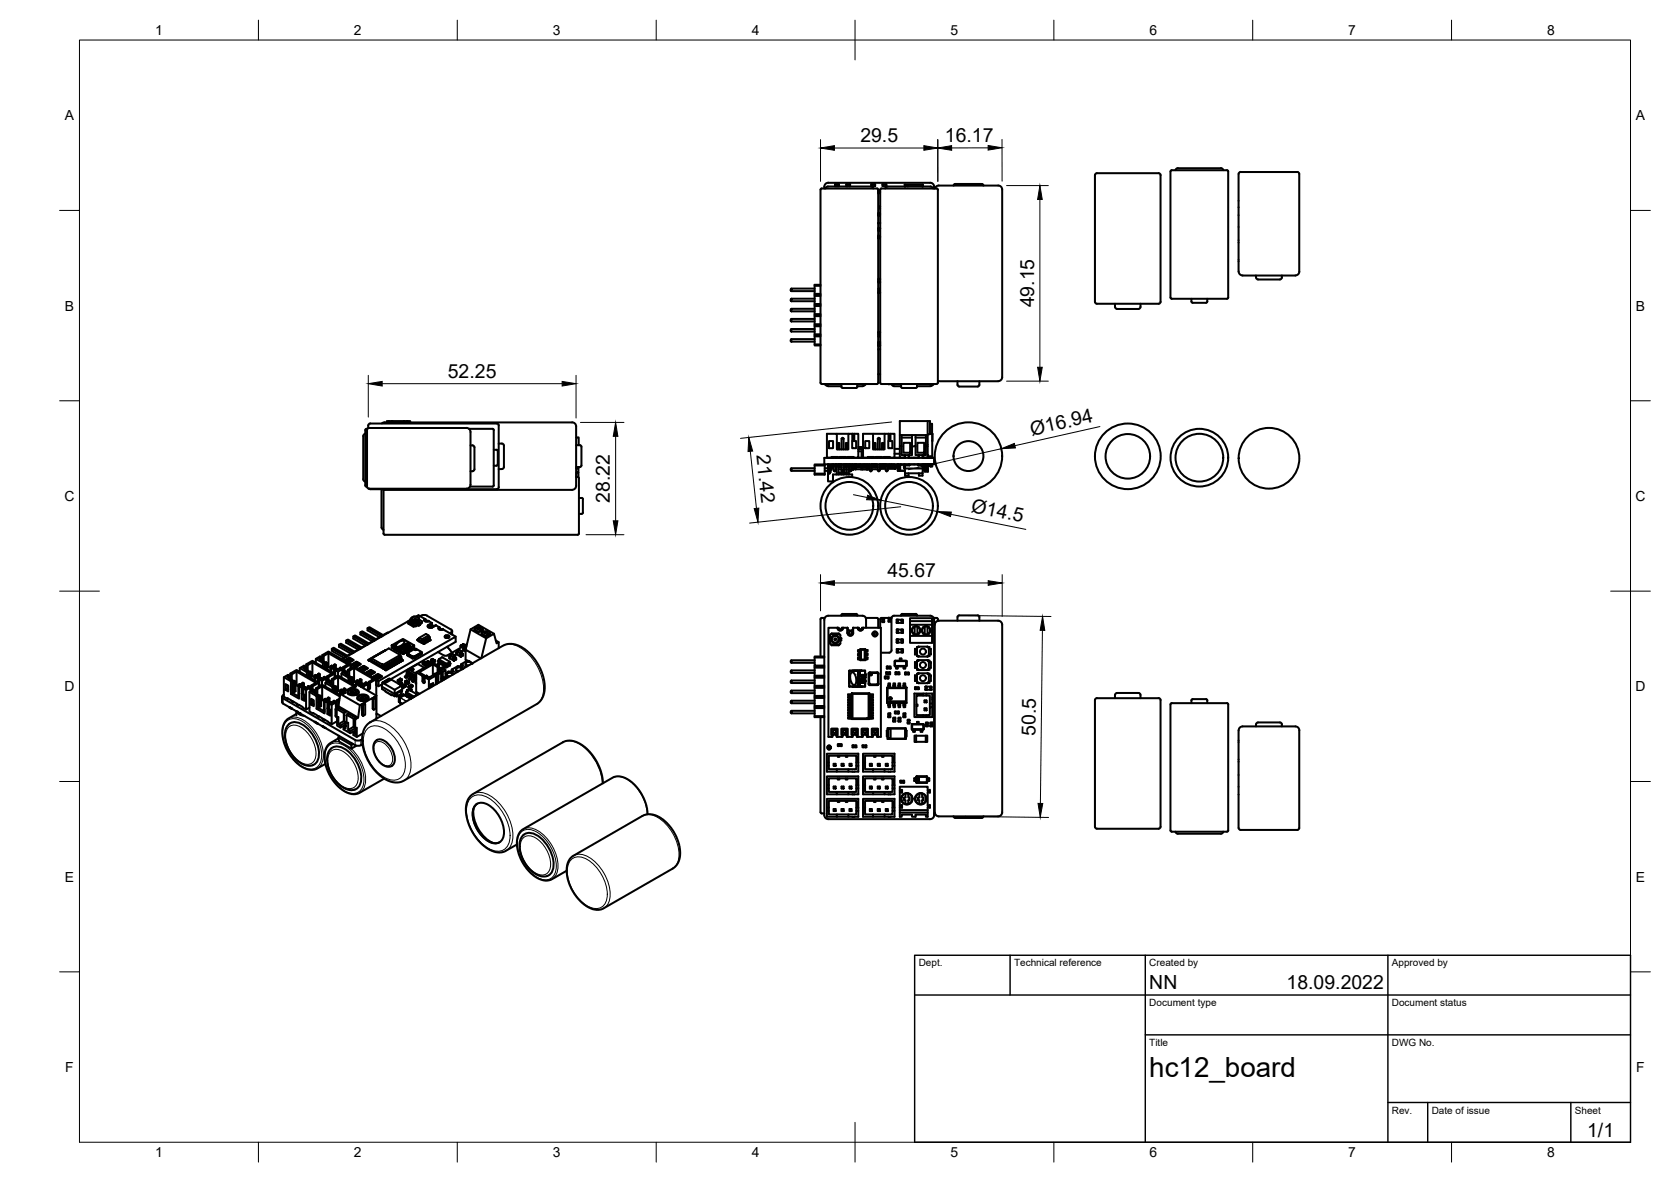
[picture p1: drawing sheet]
<svg xmlns="http://www.w3.org/2000/svg" width="420mm" height="297mm" viewBox="0 0 420 297" stroke-linecap="round" stroke-linejoin="round" font-family="sans-serif">
<defs><g id="words">
<text font-size="7" x="289" y="270.6">hc12_board</text>
<g font-size="4.9">
<text x="216.3" y="35.7">29.5</text>
<text x="237.6" y="35.7">16.17</text>
<text x="260" y="77.3" transform="rotate(-90 260 77.3)">49.15</text>
<text x="112.6" y="95">52.25</text>
<text x="259.4" y="109.5" transform="rotate(-13 259.4 109.5)">Ø16.94</text>
<text x="190.2" y="114.4" transform="rotate(84 190.2 114.4)">21.42</text>
<text x="153.3" y="126.3" transform="rotate(-90 153.3 126.3)">28.22</text>
<text x="244" y="128.7" transform="rotate(11 244 128.7)">Ø14.5</text>
<text x="223.1" y="145.1">45.67</text>
<text x="260.3" y="184.9" transform="rotate(-89 260.3 184.9)">50.5</text>
<text x="289" y="248.5">NN</text>
<text x="323.5" y="248.5">18.09.2022</text>
<text x="399.1" y="285.7">1/1</text>
</g>
<g font-size="3.5">
<text x="39" y="8.8">1</text>
<text x="89" y="8.8">2</text>
<text x="139" y="8.8">3</text>
<text x="189" y="8.8">4</text>
<text x="239" y="8.8">5</text>
<text x="289" y="8.8">6</text>
<text x="339" y="8.8">7</text>
<text x="389" y="8.8">8</text>
<text x="16.3" y="30.2">A</text>
<text x="411.3" y="30.2">A</text>
<text x="16.3" y="78">B</text>
<text x="411.3" y="78">B</text>
<text x="16.2" y="125.9">C</text>
<text x="411.2" y="125.9">C</text>
<text x="16.2" y="173.7">D</text>
<text x="411.2" y="173.7">D</text>
<text x="16.3" y="221.6">E</text>
<text x="411.3" y="221.6">E</text>
<text x="16.4" y="269.4">F</text>
<text x="411.4" y="269.4">F</text>
<text x="39" y="290.8">1</text>
<text x="89" y="290.8">2</text>
<text x="139" y="290.8">3</text>
<text x="189" y="290.8">4</text>
<text x="239" y="290.8">5</text>
<text x="289" y="290.8">6</text>
<text x="339" y="290.8">7</text>
<text x="389" y="290.8">8</text>
</g>
<g font-size="2.5">
<text x="231" y="242.9">Dept.</text>
<text x="255" y="242.9">Technical reference</text>
<text x="289" y="242.9">Created by</text>
<text x="350" y="242.9">Approved by</text>
<text x="289" y="252.8">Document type</text>
<text x="350" y="252.8">Document status</text>
<text x="289" y="262.9">Title</text>
<text x="350" y="262.9">DWG No.</text>
<text x="350" y="279.9">Rev.</text>
<text x="360" y="279.9">Date of issue</text>
<text x="396" y="279.9">Sheet</text>
</g>
</g></defs>
<!-- layer: Visible -->
<g fill="none" stroke="#000" stroke-width=".51">
<path d="M206.6 47.4h13.9M206.6 47.4l-.3 .3v48.5l.3 .3h12.8a1.06 1.06 0 0 0 1.4-.3v-48.5l-.3-.3M207.3 46.9v.5M208.2 46.9h10.8M208.2 46.9l-.5 .2-.1 .3M208.3 45.9h25.6M208.3 45.9a1.01 1.01 0 0 0-1 1M210 46.3h.8v.5h-.8zM210.2 46.3v.5M210.8 46.3h.1v.5h-.1M212.8 46.3h.8v.5h-.8zM213 46.3v.5"/>
<path d="M213.6 46.3h.2v.5h-.2M219 46.9l.5 .2 .1 .3M219.1 46.3h.8v.5h-.8zM219.3 46.3v.5M219.9 46.3h.1v.5h-.1M220.8 59.3h.4v.5h-.4M220.8 59.4l.1 .2M220.8 53.6h.4v.5h-.4M220.8 53.7l.1 .2M220.8 48h.4v.5h-.4M220.8 48.1l.1 .2M220.8 56h.5"/>
<path d="M220.8 56.1h.5M220.8 57.4h.5M220.8 57.3h.5M220.8 57.7h.3M220.8 47.9l.5 .2M220.8 53.5l.5 .2M220.8 59.2l.5 .2M220.9 59.5h.1M220.9 53.8h.1M220.9 48.2h.1M221 59.6l-.2 .1M221 53.9l-.2 .1"/>
<path d="M221 48.3l-.2 .1M221.2 59.3l-.2 .2 .2 .3M221.2 53.6l-.2 .2 .2 .3M221.2 48l-.2 .2 .2 .3M221.3 51.9h-.2v.5h.2M221.3 48.3l-.5 .3M221.3 54l-.5 .2M221.3 59.7l-.5 .2M221.3 51.9v.5M221.3 57.4h-.2v.6h-.3M221.6 47.4h13.9M221.6 47.4l-.3 .3 .1 48.6 .2 .2h13.9"/>
<path d="M221.9 46.3h.8v.5h-.8zM222.1 46.3v.5M222.6 47.4a1.27 1.27 0 0 1 1.5-.5h8.9a1.35 1.35 0 0 1 1.6 .5M222.7 46.3h.2v.5h-.2M227.5 46.4l4.4 .1M227.6 46.5v.4M227.6 46.9v-.3h.7v.3M231.9 46.9l.2-.5v.5M232.1 46.4h-4.6v.5M233.9 45.9a1.01 1.01 0 0 1 1 1M234.9 46.9v.5M235.1 47.4a1.73 1.73 0 0 1 1.9-.8h13a1.95 1.95 0 0 1 1.9 .6l.1 47.6a1.59 1.59 0 0 1-2 1h-14.2"/>
<path d="M235.5 47.4l.3 .3v48.5l-.3 .3M240.2 46.2h5.7a1.1 1.1 0 0 1 1.4 .4M240.2 46.2l-.4 .4M275.3 44v31.8M291.3 43.5h-14a2.48 2.48 0 0 0-1.9 .3l-.1 .2M291.3 43.5l.3 .1 .2 .4M291.8 44v31.8M294.6 42.8h13.9M294.6 42.8l-.3 .3v31.7a1.03 1.03 0 0 0 1.4 .3h11.7a1.09 1.09 0 0 0 1.4-.3v-31.7l-.3-.3M296.1 42.3h10.9M296.2 42.3l-.5 .2-.1 .3M307 42.3l.5 .2 .1 .3"/>
<path d="M311.4 43.7v24.5M311.9 43.2h14.3M311.9 43.2l-.4 .3-.1 .2M326.2 43.2l.4 .3 .1 .2v24.5a1.01 1.01 0 0 1-1 1M199 77.6l-.2 .2 .2 .4M199 72.5l-.2 .2 .2 .5M199 75.1l-.2 .1 .2 .5M199 78.2h5.8M199 73.2h5.8M199 75.7h5.8M204.8 77.6h-5.8v.6M204.8 72.5h-5.8v.7"/>
<path d="M204.8 75.1h-5.8v.6M204.8 79.4h1.5M204.8 79.2h1.5M204.8 78.9h1.5M204.8 76.9h1.5M204.8 76.7h1.5M204.8 76.4h1.5M204.8 74.4h1.5M204.8 74.1h1.5M204.8 73.9h1.5M204.8 71.8h1.5M206.3 71.6h-1.5v15.2h1.5"/>
<path d="M220.8 73.6h.5M220.8 73.5l.1-1h.3l.1 1M220.9 70.2v.8h.4M220.9 70.8h.4M220.9 73.1h.3M221.3 70h-.4v.2h.4M275.3 75.8a1.17 1.17 0 0 0 1.5 .5h14.5M280.4 76.3v.8a1.11 1.11 0 0 0 1.4 .5h3.1a2.26 2.26 0 0 0 1.8-.2l.1-1.1M291.8 75.8l-.2 .5h-.3M299.6 75.1v.7M299.6 75.8l.3 .3M299.9 76.1h3.4"/>
<path d="M303.6 75.1v.7M303.6 75.8l-.3 .3M311.4 68.2a1.01 1.01 0 0 0 1.1 1M312.4 69.2h13.3M315.8 69.2a1 1 0 0 0 1.5 1h3.1a2.28 2.28 0 0 0 1.9-.2v-.3M322.3 69.2v.5M199 80.1l-.2 .2 .2 .5M199 82.7l-.2 .2 .2 .4M199 85.2l-.2 .2 .2 .5M199 80.8h5.8M199 83.3h5.8M199 85.9h5.8"/>
<path d="M204.8 80.1h-5.8v.7M204.8 82.7h-5.8v.6M204.8 85.2h-5.8v.7M204.8 86.6h1.5M204.8 84.5h1.5M204.8 84.3h1.5M204.8 84h1.5M204.8 82h1.5M204.8 81.7h1.5M204.8 81.5h1.5M207.4 96.5l.3 .4 .6 .1 3.3 .1M211.6 96.5v.7a.97 .97 0 0 0 1.2 .3h2.5"/>
<path d="M215.6 96.5v.7M215.6 97.2l-.3 .3M217.7 96.5l-.6 .5-1.5 .1M220.8 86.9h.5M220.8 86.7h.5M220.8 86.1h.5M220.8 85.9h.5M220.8 83.5h.5M220.8 83.6l.1 .9h.3l.1-.9M220.8 87.8h.5M220.8 94h.5M220.9 84h.3"/>
<path d="M221.3 86.1v.6M223.4 96.5h.5M224.2 96.5l.3 .5h.3l1.8 .1M226.6 96.5v.7a.96 .96 0 0 0 1.2 .3h1.5a1.01 1.01 0 0 0 1.3-.3v-.7M230.6 97.1h3.3M234.8 96.5l-.4 .4-.5 .1M240.7 95.8l.1 .9a.93 .93 0 0 0 1.2 .4h3a.93 .93 0 0 0 1.3-.4v-.9M91.8 109a1.35 1.35 0 0 0-.5 1.6v8.9a1.29 1.29 0 0 0 .5 1.5M92.4 107.8a.66 .66 0 0 0-.6 1v13.2M92.6 107.6l.1-.9 .4-.3h31.8a1.24 1.24 0 0 1 .5 1.6v13.4a1.19 1.19 0 0 1-.5 1.5M96.7 106.2h47.1M96.7 106.1l-.7 .3"/>
<path d="M97.8 105.8v.4M98.6 105.8h-1.3l-.1 .4M98.6 105.8h3.8M98.6 105.8v.4M101.6 105.8v.4M102.4 105.8h.7v.4M102.4 105.8v.4M117.9 107.8h6a1.13 1.13 0 0 1 .2 1.3v12.9M118.3 111.9h.5M118.8 111.9a1.18 1.18 0 0 1 .5 1.5v3.6a1.02 1.02 0 0 1-1 1.4M124.1 113h.8a1.01 1.01 0 0 1 .3 1.3v1.5a.96 .96 0 0 1-.3 1.2h-.8M125.4 111.5h.8a1.15 1.15 0 0 1 .5 1.4v3.5a1.11 1.11 0 0 1-.5 1.5h-.8"/>
<path d="M143.9 106.1a1.01 1.01 0 0 1 1 1M144.9 119.9a.67 .67 0 0 1 .6 .2 .67 .67 0 0 1 .1 .8v13.2l-.2 .3h-48.7a1.02 1.02 0 0 1-.3-1.3v-10M144.9 107.2v13.9a1.86 1.86 0 0 1-.6 1.9l-.4 .1M144.9 109.9h.6v2M144.9 117.7h.5v1h-.5v1.2M144.9 117.4h.9M144.9 111.9h.9M145.4 117.4v.3M145.4 118.7v1.2M145.8 111.9a.99 .99 0 0 1 .4 1.2v3a.91 .91 0 0 1-.4 1.3M199 117.7l-.2 .1 .2 .5M204.8 116.7h2.6v2.6h-2.6z"/>
<path d="M204.8 117.7h-5.8v.6h5.8M204.8 117h2.6M204.8 119h2.6M207.3 115.1h27.6v1.6h-27.6zM207.4 118.3h.8v.5M208.2 118.7v2.3h1.2M208.2 116.7h.1M208.2 118.7h.1M208.2 116.7v1h-.8M208.2 115v.1M208.4 110.8h1.1v1.8h-1.1zM208.7 116.7v1.4a.55 .55 0 0 1 .1 .6 .55 .55 0 0 1-.5 .3l-.1-2.3"/>
<path d="M208.7 115v.1M208.8 118.2l-.1 .5M209.1 115h.5M209.1 114.9h1.5M209.2 116.7l-.1 1.2-.4 .4M209.2 116.7h.4M209.2 115v.1M209.2 117.3h.4M209.3 114.9v.1M209.6 118.2h.5l-.2 .2zM209.6 114.9v.2M209.6 116.7v1.5"/>
<path d="M210 117.1h.2M210.1 115h.3M210.1 114.9v.2M210.1 116.7h.1M210.1 117.1v1.1M210.1 117.3h.3M210.1 116.7l.1 .1M210.2 117l-.1 .1M210.2 117l.6 .1M210.4 114.9v.2M210.4 116.7v.1M210.4 117.1v2.1"/>
<path d="M210.4 109h2.9M210.7 112.9v-1.6h.4v1.6M210.8 117.1h.1M210.8 116.7v.1M210.8 118.7h.8M210.8 118.9h.8M210.8 117.3h.8M210.8 117.5h.8M210.8 117.9h.8M210.8 115v.1M210.8 117.1v2.1M210.9 116.7l.1 .1"/>
<path d="M210.9 116.8v.2M211 116.8l.6-.1h-1.6v.4M211 117l-.1 .1M211.1 116.7v.1M211.1 114.9h1.5M211.4 116.7v.1M211.5 114.9l-.4 .1h.5M211.6 116.7v1.5h.5l-.2 .2-.3-.2M211.6 110.2l.2-.2 .3 .2M211.6 114.9v.2M211.6 118.2v1M212.1 118.9h.8"/>
<path d="M212.1 116.7h1.6v.4M212.1 110.2h-.5v2.7M212.1 115h.5M212.1 116.8h.7M212.1 117.3h.8M212.1 117.5h.8M212.1 117.9h.8M212.1 110.2v2.7M212.1 114.9v.2M212.1 116.7v2.5M212.1 118h.8M212.2 118v.7h-.1h.8"/>
<path d="M212.4 116.7v.1M212.6 116.7v.1M212.7 112.9v-1.6h.4v1.6M212.8 117v.1M212.8 116.8v.2M212.8 117.1h.1v2.1M212.8 116.7v.1M212.9 115v.1M212.9 116.7h.1M212.9 116.7l.1 .1M213 117h.6M213 117l-.1 .1"/>
<path d="M213.1 114.9h1.5M213.4 118.9h.1v.3M213.4 115h.2M213.4 118h.2M213.4 114.9v.2M213.4 116.7v.1M213.4 117.1v2.1M213.6 117.1v.2h-.2M213.6 117.5l-.1 .4M213.6 116.7v.1M213.6 117.3l-.2 .2M213.6 117.3h.1"/>
<path d="M213.6 117.5h.1M213.6 117v.1M213.6 117.6v.3h-.2M213.6 118.2h.5l-.2 .2zM213.6 114.9v.2M213.6 116.7h.1M213.7 117.1h-.1v1.1M214.1 117.6h.6M214.1 118h.5M214.1 115h.3M214.1 116.7h.2v.5M214.1 114.9v.2"/>
<path d="M214.1 116.7v1.5M214.3 119.9v-.7h-4.9v2M214.3 109h-1v3.9h-2.9v-3.9h-2.5v6h1.2v-.2h1.5v.2h.5v-.2h1.5v.2h.5v-.2h1.5v.2h1.2v-6h-1M214.3 110.8v1.8h1v-1.8h-.5M214.3 109h.5v1.8h-.5zM214.4 114.9v.1M214.4 115h.1M214.4 115h.2M214.5 117.2v.3M214.5 117.5v.1M214.6 115h-.1M214.7 117.6l-.1 .4"/>
<path d="M214.8 117.2v.3M214.9 116.7l-.1 .5M214.9 117.2l.1 .1M215 117.3v.2M215 117.2h.1M215 117.5l.1 .4v-.4M215 116.8v.5zM215.1 116.7h-.8v.5h.7M215.1 116.8h.2M215.1 117.5l.1 .4M215.1 117.9h.1M215.2 116.8l-.1 .7"/>
<path d="M215.2 117.9h2.8M215.3 116.7l.5 .1M215.3 116.7v.1M215.4 116.7v.1M215.8 113.4h.9v1.6v-1.6h.2M215.8 115h1.2M215.8 112.8h1.2M215.8 112.9h1.2M215.8 112.3h1.2M216.3 116.7v.1M216.4 116.8h-1.3l-.1 .7M216.4 117.3h-1.2l-.1 .2"/>
<path d="M216.4 116.7v.8M216.4 116.9h.4M216.5 117.9h2M216.8 116.8h1.2M216.8 116.7v.8M216.8 117.5h-1.6v.4M216.9 113.4v1.6M216.9 113.4h.1M216.9 114.7h.1M217.2 116.7v.1M217.3 116.7v.1M217.6 110.8h1v1.8h-1z"/>
<path d="M217.7 116.7l.1 .1M217.7 116.7v.1M217.7 116.7l-1.6 .1M217.8 116.7h.9M217.9 116.8l.1 .5h-1.2M218 117.5l-.1 .4M218 117.9h.5M218 116.8v.7h-1.2M218.1 117.9h.1M218.1 116.7v.1M218.2 115h.5M218.2 114.9h1.5"/>
<path d="M218.5 117.5h-.4l-.1 .4M218.5 117.5v.4M218.5 116.7l-.5 .1M218.6 116.8l-.1 .7M218.6 117.9h.1M218.7 116.8h-.2v.5l-.5 .2M218.7 117.3l-.2 .2M218.7 117.5h-.1l-.1 .4M218.7 118.2h.5l-.2 .2zM218.7 114.9v.2M218.7 116.7v1.5M219.1 116.8v.3"/>
<path d="M219.1 116.7l1.3 .1M219.1 117.1h.1v1.1M219.1 116.7v.1M219.2 115h.1M219.2 117.3h.6M219.2 117.5h1.5M219.2 117.9h1.5M219.2 116.7h.1M219.2 116.7l.1 .1M219.3 117h.6M219.3 117l-.1 .1M219.4 114.9v.1"/>
<path d="M219.5 116.7l.2 .1M219.5 116.7v.1M219.5 109h2.9M219.7 115l-.5-.1v.2M219.8 117.1v.4M219.8 112.9v-1.6h.4v1.6M219.8 116.7v.1M219.9 117v.1M219.9 117.1h.1M219.9 116.7v.1M220 116.7v.4M220 116.9h.2"/>
<path d="M220.2 116.7v.8M220.2 116.8h.5M220.2 117.3h.5M220.2 115h.3M220.2 114.9h1.5M220.4 116.7v.1M220.5 114.9l.2 .1M220.7 116.7v1.5h.5M220.7 118.2l.2 .2 .3-.2M220.7 110.2l.2-.2 .3 .2M220.7 114.9v.2M221.2 110.2h-.5v2.7"/>
<path d="M221.2 116.7h1.6M221.2 117.1h.1M221.2 110.2v2.7M221.2 114.9v.2M221.2 116.7v1.5M221.2 116.7l.1 .1M221.3 117l.7 .1M221.3 117l-.1 .1M221.3 117.9h.1M221.3 117.1l.1 .2h-.2M221.4 116.7v.1M221.4 117.8h1.3"/>
<path d="M221.4 117.1l.1 .2-.3 .2M221.4 117.5v.4M221.5 117.4h1.2M221.5 114.9l-.3 .1M221.7 117.3l-.3 .2-.2 .4M221.7 117.1v.3M221.7 116.7v.1M221.8 112.9v-1.6h.4v1.6M221.9 116.7v.5h.2M221.9 117v.1M221.9 116.7v.1M222 116.7l.1 .1"/>
<path d="M222 117.2v.2M222 117.3h.5M222.1 117l.6 .1M222.1 116.7h.2M222.1 117.1v.1M222.1 117.2h.6M222.1 116.7h.1M222.1 117l-.1 .1M222.2 114.9h1.5M222.5 116.7h.1M222.5 114.9l.2 .1M222.6 116.7h.1"/>
<path d="M222.7 114.9v.1M222.7 117.2h-.2v.2M222.7 117.2h.1M222.7 116.7v.1M222.7 117.1v.1M222.7 118.2h.5l-.2 .2zM222.7 114.9v.2M222.8 117.1h-.1v1.1M222.8 116.7l.1 .1M222.9 117l-.1 .1M222.9 116.8v.2M223.2 116.7h.3v.4h-.3"/>
<path d="M223.2 117.2l.1 .2M223.2 115h.5M223.2 117.3h.1M223.2 114.9v.2M223.2 116.7v1.5M223.2 117.4h1M223.3 117.1v.1l.2-.1M223.4 109h-1v3.9h-2.9v-3.9h-2.5v6h1.2v-.2h1.5v.2h.5v-.2h1.5v.2h.5v-.2h1.5v.2h1.2v-6h-1M223.4 110.8v1.8h1v-1.8h-.5M223.4 109h.5v1.8h-.5zM223.5 116.7h.1M223.5 116.8h.6"/>
<path d="M223.6 116.7l.3 .1M223.6 116.7v.7M223.6 117.3h.5M224.1 116.7v.5M224.1 116.7h.1M224.1 117.2h.1M224.1 117.2v.2M224.1 116.7h.5v.4h-.5zM224.2 117.1v.4h.7M224.6 116.7h.3M224.9 115h1.4M224.9 114h1.4"/>
<path d="M224.9 112.8h1.4M224.9 116.7l.1 .1M225 116.8l-.1 .7M225 117.3l.3 .1M225 117.4h.1M225 117.8h.1M225 116.8l.3 .6M225 117.4v.4M225.2 117.4l-.1 .4h-1.9M225.6 117v.1M225.6 117.1h.1M225.6 117.3l-.3 .1"/>
<path d="M225.7 117.1h.1M225.7 116.7l.1 .1M225.9 116.7h-.3l-.1 .6h-.4l-.1-.5M225.9 117.6h-.3l.1 .7h.3M225.9 117.4h-.3v.2M225.9 116.9h-.2l-.1 .5M225.9 117v.6M225.9 117.6h.1M226 116.7h.4v1.6h-.4zM226 116.7v.3M226.3 109.3h7M226.4 118.3h1.1"/>
<path d="M226.4 116.7l.9 .1M226.5 116.7l.1 .1M226.7 112.2v2.2h.8v.6M226.7 109.3v2.9h-.4M226.7 110h2.6M227.2 111.3h1.7v2.5h-1.7zM227.3 116.9v.7M227.3 117.6l.1 .1M227.4 116.7h1.2v.3M227.4 116.7l-.2 .1M227.4 116.7l-.1 .2M227.5 114.4h1.1"/>
<path d="M227.5 117l-.1 .7M227.6 118.9v.6h.9v-.6M227.6 114.4v.7M227.6 116.7h.1M228.5 115h2.6M228.5 114.4v.7M228.5 116.7h.1M228.6 114.4v.6M228.6 116.7h.1M229.3 112.2v2.2h-.7M229.3 109.3v2.9h.9v-2.9M229.8 115v.1"/>
<path d="M229.9 115v.1M229.9 116.7h.1M230.2 112.2v2.2h.8M230.2 110h2.6M230.7 111.3h1.7v2.5h-1.7zM230.8 115v.1M230.8 116.7h.1M230.9 116.9h.1M230.9 116.7h.1M230.9 116.7v.3h1.1l-.1 1.9h-4.3l-.1-1.2M230.9 116.7h-2.2v.3h-1.2v.7h4.6M230.9 116.7l1.9 .1"/>
<path d="M230.9 115v.1M231 114.4v.6M231 114.4h1.1M231.1 114.4v.7M231.1 116.7h.1M232 115h1.3M232 118.9v.6h-.9v-.6M232 114.4v.7M232 116.7h.1M232 117l.1 .7M232 117.3h.1M232 117.5h.1"/>
<path d="M232.1 114.4v.6M232.1 116.7l.2 .2M232.2 116.7l.3 .1M232.2 116.7v.1M232.3 117.3h.2v-.5l.1 .5-.3 .2M232.3 116.9l-.2 .8M232.3 116.8h.1M232.3 115v.1M232.4 115v.1M232.4 116.7h.1M232.5 115v.1M232.5 118.2l.2 .2 .3-.2"/>
<path d="M232.5 118.2h.5M232.5 117.5l-.1 1h.9v-.5M232.5 117.1h.2M232.5 117.9v.3M232.7 117.2l-.3 .7h-.4l1.3 .1M232.7 117v.2M232.7 116.7v.1M232.8 112.2v2.2h-.7M232.8 109.3v2.9h.5M232.8 117.2l-.2 .2M232.8 117l.1 .1M232.9 116.7h.1"/>
<path d="M232.9 117.1h.1M232.9 116.7h-.1M232.9 116.7h.2v.2h-.2M232.9 117.1v.8M232.9 116.9l-.1 .3M232.9 116.7l-.2 .3M233 115v.1M233 116.9v.1M233 118v.2M233 117v.1M233.1 116.7h.2M233.2 116.7h.1"/>
<path d="M233.3 109.1h.5v-3.3h-7.5v9.2h1.3M233.3 105.8v9.2M233.3 115h.3M233.3 114.8l.3 .2M233.3 114.3l.4 .5-.1 .2M233.3 116.7h.2v.2h-.2M233.3 116.7v1.3M233.3 114.9v.2M233.3 116.7h.1M233.4 115v.1M233.5 116.7h.2v.4h-.4M233.7 115h.2"/>
<path d="M233.8 109h.6v5.7M233.8 106.5h.6v2.5M233.9 114.7h.5v.3h-.5zM233.9 116.7h-.1l.1 .4M233.9 116.7h.5v.5h-.5zM234.4 109v1.8M91.8 122l.2 .2 .3 .1M92.8 122.8h24.5M93.1 122.9h31.8M95.9 122.9v8.2a1.81 1.81 0 0 0 .6 2M96.1 122.9l.6 .2M96.7 123.1h47.1"/>
<path d="M118.3 121.8a1.01 1.01 0 0 1-1 1M118.3 121.8v-12.2a1.93 1.93 0 0 0-.6-2h-24.9a1.12 1.12 0 0 0-.5 1.4v12.4a1.11 1.11 0 0 0 .8 1.5M124.2 122l-.3 .3h-5.7M145.6 125.1h.7M146.3 125.1l.3 .3M146.6 125.4v3.4M146.6 128.8l-.2 .3h-.8M88.8 159.9v.6l3 1.7M90.6 158.9v.5l3 1.8M92.4 157.9v.5l3 1.7M96.1 159.8l-.2 .2M96.3 159.6l-3.4-2-.5 .3 3.6 2"/>
<path d="M97.6 159l-.1-.1-1.4 .9h.1M102.7 156.2l.1 .4M102.7 156.6l1.2 .8M102.8 156.6h.1M103.1 155.7l.3-.2v.4M103.1 155.8l-17.1 9.9M103.2 155.8l-.1-.1 .3 .2M103.4 155.9l-.1-.1-.6 .4 1.6 1 1.7-.9M103.4 156.1a1.07 1.07 0 0 0 1 .7 1.07 1.07 0 0 0 1-.7M103.4 156a1.06 1.06 0 0 0 1 .6 1.06 1.06 0 0 0 1-.6M103.5 156.1a1.14 1.14 0 0 0 1.8 0M103.5 155.3l-.1 .3a1.2 1.2 0 0 0 2 0l-.1-.3"/>
<path d="M103.5 155.2l.9-.3a.68 .68 0 0 1 .9 .7l-.9 .4a.68 .68 0 0 1-.9-.8zM103.6 155.3l.5-.3h.6l.5 .4a.99 .99 0 0 1-1.7 0zM103.7 156.3h.1M103.8 156.3l.6 .2 .6-.2M104.1 157.3l-.2 .2M104.1 155.7l-.3 .1M104.1 155.9l.1-.4 .2-.1 .2 .1v.4M104.1 157.4l-.2 .1M104.6 155.7l.3 .1M104.7 154.9l.5-.3 1.6 .9M105.1 156.3h-.1M105.1 157.1l-.8 .3-1.6-.8 1.2 .9"/>
<path d="M105.1 157.1h.1M105.3 157.2h.1M105.4 157.1h-.3M105.4 155.5a1.05 1.05 0 0 1-.9 1 1.05 1.05 0 0 1-1.1-.6M105.4 155.7l.6 .4M105.5 156.8l-.4 .3h.3M105.5 156.8l.2 .1M105.7 156.9h.1M105.6 157l-.3 .1M105.6 157l-.2 .1M105.7 154.9l.9-.4 .8 .2 6.2 3.6 .1 .4-.3 .3M106 156.6l-.4 .2"/>
<path d="M106 156.1v.2M106.1 156.2l-.1 .4M106.8 155.5l-.2 .2a.75 .75 0 0 0 1.2 .4M106.8 155.5l.2 .2v.3M107 155.6v.4l.8 .1M107.7 157.1l.9-.5v.5M107.7 157.1l-.2 .2a.75 .75 0 0 0 1.2 .4M107.8 159.7l-.7-.4-1.7 1-.3 .4M107.8 156.1l.8 .5-.9 .5M107.9 157.3l.4-.1 .3 .2-.5 .2zM108.6 156.5l-.2 .2a.75 .75 0 0 0 1.2 .4M108.7 157.7l.9-.6z"/>
<path d="M109.6 157.1l.8 .5M110.4 157.6l-.2 .2a.75 .75 0 0 0 1.2 .4M110.4 157.6l.2 .1v.4M110.6 157.7v.3l.8 .2M111.4 158.2l3.2 1.8M112 159.7h.6h.2l.2 .4-.7 .2-.5-.2zM112 159.9l.5-.1 .3 .3-.5 .1zM113.1 159.1l.2-.1v.3M113.7 158.6v.9M118.3 158.2l3.9 2.2M119.3 158a1.36 1.36 0 0 1 2.1 .2 1.26 1.26 0 0 1-2.1 0zM119.3 158.4v.1"/>
<path d="M120.8 157.8v.6M120.8 157.8l-1.3 .8M120.8 157.8h-.9a.59 .59 0 0 0-.5 .7M121.1 159a1.36 1.36 0 0 1 2.1 .2 1.26 1.26 0 0 1-2.1 0zM121.1 159.4v.1M121.2 158.1l-1.1 .7M121.3 158.1v.3M122.5 159.5v-.6l-1.3 .7M122.6 158.9h-.9a.59 .59 0 0 0-.5 .6M123 159.2l-1.2 .7M123.1 159.2v.2M124.2 159.3l-3.9-2.3-2 1.2-1.2 5.1v2.5l.4 .2"/>
<path d="M207.4 155.3h-.8l-.3 .3v9.4M209.1 159.4v-.2h1.8v.2M210.6 157.8h-2.3v27.4h1M210.6 157.8h.3M210.6 157.8a.71 .71 0 0 0 .7 .7 .71 .71 0 0 0 .7-.7M210.9 157.8a.39 .39 0 0 0 .4 .3 .39 .39 0 0 0 .4-.3h.3M211 159.4h-2.1l-.2 1M211 159.3l.3 .4M211.3 159.7v2M211.9 154.3h3.4M211.9 154.3l-.3 .1v.3M212 157.8h1.1v1.3"/>
<path d="M213.1 157.8h.1M213.1 157.8v1.3M213.1 159a.71 .71 0 0 0 .7 .8 .71 .71 0 0 0 .7-.8M213.1 157.8a.71 .71 0 0 0 .7 .7 .71 .71 0 0 0 .7-.7M214.5 157.8v1.3zM214.5 157.8h1.4M215.3 154.3l.3 .3M215.6 154.6v.1M215.6 157.8a.71 .71 0 0 0 .8 .7 .71 .71 0 0 0 .7-.7M216 157.8a.39 .39 0 0 0 .3 .3 .39 .39 0 0 0 .4-.3h4.8v27.4h-1a.55 .55 0 0 0-.5-.6 .55 .55 0 0 0-.6 .6h-1.4a.54 .54 0 0 0-.5-.6 .54 .54 0 0 0-.6 .6M217.7 155.3h3l.1 .3v2.2M217.8 155.7l-.3-.7-.6-.3h-8.6a1.01 1.01 0 0 0-1 1v49.2a1.01 1.01 0 0 0 1 1h25.6"/>
<path d="M217.8 155.8v2M221.8 155.5v.7h.5M221.8 156.2v.1h.5v-.1M222.3 155.5v-.2h-.5v.2h.5v.7M223.4 155.4v.6h.5v.2h-.5v-.2M223.4 155.4h.5v.6M223.4 155.2v.2M223.4 155.2h.5v.2M223.4 155.3h-.9a.94 .94 0 0 0-1.2 .3v2.2M223.9 155.3h.3M225.5 158.2l.3 .1M225.5 155.7l.2 .1"/>
<path d="M225.5 159h.3M225.5 156.5h.3M225.7 155.8h.1M225.7 155.7v.8M225.7 155.7l.1 .8M225.7 155.7h-.3l.1 .8M225.7 156.4l-.2 .1M225.8 158.2v.8M225.8 158.9l-.3 .1M225.8 158.2h-.3v.8M225.8 159h1M225.8 158.2h.9v.8"/>
<path d="M225.8 156.5h.9M225.8 155.7h.9v.8M226.7 155.7v.8M226.7 155.8l.4-.1-.1 .8M226.7 156.4l.3 .1M226.7 156.5h.3M226.7 155.7h.3M226.8 158.3l.3-.1-.1 .8M226.8 158.9l.2 .1M226.8 159h.2M226.9 154.3h3.4M226.9 154.3l-.3 .1v.3"/>
<path d="M227 158.2h-.3l.1 .8M228.8 156.1v-.8h5.6v6.3h-5.6v-5.5h5.6M228.8 157h5.6M228.8 159.8h5.6M229.6 157.6v.1M229.6 159.2v.1M230 157.5v1.9M230.3 154.3l.2 .1 .1 .3M230.7 157.5v1.9M231 157.6v.1M231 159.2v.1M232.2 157.6v.1"/>
<path d="M232.2 159.2v.1M232.5 157.5v1.9M233.2 157.5v1.9M233.6 157.6v.1M233.6 159.2v.1M233.9 154.7h-9.1l-.4 .2-.2 .4v8.1M233.9 154.7a1.01 1.01 0 0 1 1 1M234.8 155.3h.7M234.9 155.8v49.1M235 157l.1 47.1a1.57 1.57 0 0 0 1.9 1.1h13a1.91 1.91 0 0 0 1.9-.7l.1-47.5M235.1 157a1.57 1.57 0 0 1 1.9-1h13a1.91 1.91 0 0 1 1.9 .6l.1 .4M235.5 155.3l.3 .1v.6"/>
<path d="M240.7 155.1v.9M240.8 155a.95 .95 0 0 1 1.2-.3h3a.95 .95 0 0 1 1.3 .3M246.3 155.1v.9M70.9 175.1v1.3l.3 .4 18.1 10.5 .7 .1 .7-.1M71.4 170.2l1.8 1v3.2l2 1.2v-3.2l.7 .4M71.4 174.6l-.5 .5 .3 .4 18.1 10.5 .7 .1 .7-.1M71.8 171.9l.7 .4v1.5l-.7-.4zM72.2 172.1v1l-.4 .3M72.2 173.1l.3 .2M72.7 177.7l.1 .1M72.8 177.8l.4 .2M72.8 169.8l-.4-.2-1 .6v4.9l.8 .5 .2-.1"/>
<path d="M72.8 170.5v-.7l-.6 .3 1.4 .9-.4 .2M72.8 177.7v.1M73 170.6v-1.3l1.6-.9 5.6 3.2v1M73 169.3l.4 .2v1.3M73 170.6h.1M73.2 174.4l.4-.2 1.6 .9M73.2 178h.1M73.2 178.1h.1M73.4 170.8h-.1M73.4 169.5l1.2-.7 4.8 2.8-1.2 .7 .4 .2 1.6-.9M73.4 178.1h.1M73.6 171v3.2"/>
<path d="M73.6 172.7v.1M73.8 176.3l-.2 .1M73.9 171.1l.1 .1M74 171.1l-.4 .2M74.3 171.3l-.3-.1v.3l-.4-.2v2.4l.4 .2 .3-.2v-2.4l-.3 .2v2.4M74.5 179.4l-2.3 1.4-.7 .9-.4 1-.1 1.6 .2 1.5 .7 2.1 .8 1.5 2.1 2.5 1.2 .9 1.3 .5 .7 .2 1.3-.2 2.5-1.3M74.5 178.7v1.1M74.6 178.7a2.06 2.06 0 0 0 2 1.2M74.6 172.2l-.3 .1M74.6 168.8v3.4M74.6 172.2l.4 .3M74.6 178.8l.1 .1"/>
<path d="M74.7 178.9h.1M74.8 178.9l.4 .3M74.8 178.9h.1M75.2 177.1l-.1 .1M75.2 179.1v.1M75.2 179.2h.1M75.3 171.9l.1 .1M75.4 167.9l1.8 1v.9M75.4 171.9l-.4 .2M75.6 172.2l1.4 .8 .7-.4 .3 .2M75.6 172.2h.1M75.6 172.2l-.4 .2"/>
<path d="M75.7 172.1l-.3-.2v.4l-.4-.2v2.4l.2 .2M75.9 174.3v1.4l.7 .4v-1.4l-.3-.2v-1.5l.7 .4v4.9l-4.8-2.9v.2M75.9 172.8v1.5M75.9 172.8l.4 .2M75.9 172.3v-.6l.3-.1 .2 .1v.9M75.9 171.7l.3 .2 .2-.2M76.2 173l.1 1.5-.4-.2M76.2 171.9v.6M76.3 174.5v1M76.4 174.6v.8h.2M76.6 175.6l-.3-.1-.4 .2M76.7 172.7l.4 .2"/>
<path d="M76.8 167.5l-.4-.2-1 .6v.9M76.8 168.2v-.7l-.6 .4 1.4 .8-.4 .2M76.9 172.7l-.2 .1M77 173.4l1-.6v1M77 166.9l.4 .3-.1 1.3M77 168.3v-1.4l1.5-.8 5.6 3.2v1M77.4 167.2l1.1-.7 4.9 2.8-1.2 .7 .4 .2 1.5-.9M77.4 172.5l.2 .1M77.6 168.7v1.4v-1.1l.4 .2v-.4l.3 .2M77.8 173.9l1.8 1v3.2l2 1.2v-3.2l.7 .4M77.8 177.8l-.8 .5M77.9 172.7l-.3-.3-.2 .1v.3"/>
<path d="M77.9 172.5l-.2 .1M77.9 168.8l.1 .1M78 170.3v-1.1l.3-.2v1.5M78 168.8l-.4 .2M78.2 175.6l.7 .4v1.5l-.7-.4zM78.2 172.3v1.4M78.5 166.5v3.4l-.2 .1M78.5 169.9l.5 .3M78.6 172.5v.9M78.6 175.8v1l-.4 .3M78.6 176.8l.3 .2M79.2 173.5l-.3-.2-1.1 .6v4.9l1 .4"/>
<path d="M79.2 174.2v-.7l-.6 .4 1.4 .8-.4 .2M79.3 169.6l.1 .1M79.4 165.6l1.8 1v1M79.4 169.6l-.4 .2M79.4 173l.4 .2v1.3M79.4 174.3v-1.3l1.6-.9 4.5 2.6M79.6 178.1l.4-.2 1.6 .9M79.6 169.8l1.4 .9 .7-.4 .3 .2M79.6 169.8l.1 .1M79.6 169.8l-.4 .3M79.7 169.8l-.3-.2v.4l-.4-.2v1.1M79.8 173.2l1.2-.7 4.4 2.5"/>
<path d="M79.8 174.5h.1M79.9 170.5v.9M79.9 170v-.6l.3-.1 .2 .1v.9M79.9 169.4l.3 .2 .2-.2M80 174.7v3.2M80.1 176.5h-.1M80.2 172.2h.1M80.2 170.7l.1 1.8M80.2 169.6v.6M80.3 170.7l-1.1-.6v.9M80.3 174.8l.1 .1M80.4 172.3v.1"/>
<path d="M80.5 174.8l-.4 .2M80.7 170.4l.1 .1M80.8 175l-.4-.1v.3l-.3-.2v2.4l.3 .2 .4-.2v-2.4l-.4 .2v2.4M80.8 170.5l.3 .1M80.8 165.2l-.3-.2-1.1 .6v.9M80.8 165.9v-.7l-.6 .3 1.4 .9-.4 .2M80.9 170.4l-.2 .1M81 172.1v-1l-.7-.4v1.5l.2 .1M81 171.1l1-.6v1M81 175.9l-.2 .2M81 172.5v3.4M81 175.9l.4 .3"/>
<path d="M81 164.6l.4 .2v1.4M81 166v-1.4l1.6-.9 5.6 3.2v1M81.3 170.2l.3 .1M81.4 164.8l1.2-.6 4.9 2.7-1.2 .7 .3 .3 1.6-1M81.6 166.4v1.4M81.7 175.6l.1 .1M81.8 171.6l1.8 1v1M81.9 170.4l-.3-.3-.3 .1v.3M81.9 170.3h-.2M81.9 175.6l-.5 .2M81.9 166.5h.1M82 168v-1.1l.3-.2v1.5"/>
<path d="M82.1 166.5l-.5 .2M82.1 175.9l1.4 .8 .6-.4 .4 .2M82.1 175.9h.1M82.1 175.9l-.5 .2M82.2 175.8l-.3-.2-.1 .4-.4-.2v2.5l.2 .1M82.2 170v1.3M82.3 178v1.4l.7 .4v-1.4l-.3-.2v-1.5l.7 .4v4.9l-4.7-2.9v.2M82.3 178l.4 .2M82.3 176.5v1.5M82.3 166.7l-.2-.2-.1 .4-.4-.2v1.1M82.3 176.5l.4 .2M82.4 176.1v-.7l.2-.1 .3 .1v.9"/>
<path d="M82.4 175.4l.3 .2 .2-.2M82.6 164.2v3.4l-.3 .1M82.6 170.2v1M82.6 167.6l.5 .2M82.7 176.7v2.5M82.7 175.6v.6M82.9 178.3v.8h.1M83 179.4l-.3-.2-.4 .2M83.2 176.5l.4 .1M83.2 171.2l-.3-.2-1.1 .6v.9M83.2 171.9v-.7l-.6 .4 1.4 .8-.4 .2M83.3 176.5h-.2"/>
<path d="M83.3 167.3l.1 .1M83.4 177.1l1.1-.6v1.4M83.4 172v-1.3l1.6-.9 4.3 2.4M83.4 170.7l.4 .2v1.3M83.4 163.1v.5l3.2 1.8M83.4 172h.1M83.5 167.3l-.4 .2M83.7 167.5l1.4 .8 .6-.3 .4 .2M83.7 167.5l.1 .1M83.7 167.5l-.5 .3M83.8 167.5l-.4-.1v.3l-.3-.2v1.1M83.8 170.9l1.2-.7 4 2.3"/>
<path d="M83.8 176.2l.2 .1M83.9 168.2v.9M84 167.7v-.6l.2-.2 .3 .2v.9M84 167.1l.2 .1 .3-.1M84 172.4v1.4M84.1 169.8l.1 .1M84.2 168.4l.1 1.4M84.2 167.2v.7M84.3 168.4l-1.1-.6v.9M84.3 176.4l-.3-.3-.2 .1v.3M84.3 176.2l-.1 .1M84.3 169.9v.2"/>
<path d="M84.3 172.5l.1 .1M84.4 179.9l.4 .4M84.4 174v-1.1l.4-.2v1.5M84.5 172.5l-.5 .2M84.5 170v.1M84.7 176v1.3l-.2 .4M84.7 177.7l-.3 .6-.1 1.6M84.8 172.7l-.3-.2-.1 .4-.4-.2v1.1M84.8 168.1v.1M84.8 168.2l.4 .1M84.9 168.1h-.2M85 169.8v-1l-.7-.4v1.4l.3 .2"/>
<path d="M85 168.8l1.1-.6v.9M85 170.2v3.4l-.2 .1M85 173.6l.4 .3M85 176.2v1.3M85 177.5h.1M85.1 177.9v.5l1.5 .9M85.1 177.5l4.9 2.8M85.2 162v.5l3 1.8M85.4 175.6l-.7 .4 .3 .2 .3-.2M85.4 167.9l.2 .1M85.5 174.4l5 2.8M85.7 173.3l.1 .1"/>
<path d="M85.9 169.3l1.7 1v1M85.9 168.1l-.3-.3-.2 .1v.3M85.9 173.3l-.5 .2M85.9 167.9l-.2 .1M86.1 173.6h.1M86.1 173.6l-.5 .2M86.1 173.6l.4 .2M86.2 173.5l-.3-.2-.1 .4-.4-.2v1.1M86.3 167.6v1.4M86.3 174.2v.2M86.3 174.3l-.7-.5v.5M86.3 173.9l.6 .2-.6 .3-.2-.3-.6 .3-.4 3.1-.4 .2"/>
<path d="M86.4 173.1l.3 .2 .2-.2M86.4 179.2v2M86.5 179.5l.1 1.8M86.5 179.5l.4-.6-1.8-1-.4 .5v1.7M86.6 167.9v.9M86.7 173.3v.4M86.7 166.1l.6 .1 .1 .3M86.9 173.6v-.5l-.3-.1-.2 .1v.6M87 166l-.2-.1 1-.6 1.1 .6-1.1 .6-.1-.1-.1 .2M87 166h-.4M87 161v.5l3 1.7M87.1 164.9l.1 .1"/>
<path d="M87.1 179.9v1.6M87.2 179.9l.3-.6 1.9 1.1-.4 .5v1.6l.4 .4v1.6l-.5-.3 .5-.3M87.2 168.9l-.3-.2-1 .6v1M87.2 169.6v-.7l-.6 .3 1.4 .9-.4 .2M87.4 164.8l-3.5-2-.5 .3 3.6 2M87.4 174.1v.1M87.5 169.7v-1.4l1.5-.9 5.6 3.3v4.1M87.5 168.3l.3 .2v1.4M87.5 169.6v.1M87.5 165.8l.5-.2 .2 .3-.4 .2zM87.5 173.5a1.89 1.89 0 0 1 2.7 .3 1.59 1.59 0 0 1-2.4 .7 .6 .6 0 0 1-.3-1zM87.5 179.3v.5l1.5 .9"/>
<path d="M87.7 174.5l.6-.4v.6M87.8 168.5l1.2-.6 4.9 2.8-1.2 .7 .3 .2 1.6-.9-.1-.4-.6-.1M88 170.1v1.4M88.2 167.1h.1M88.2 167.1v.8v-.8l.1 .7M88.2 167.1l.6-.1-.2-.1 1-.6 1.1 .6-1.1 .6-.1-.1M88.3 174.4l.2-.2 .3 .2M88.3 174.1l-.3-.2 .5-.2 .3 .1v.6M88.3 170.2h.1M88.4 167.2h.6l.2 .4M88.4 171.8v-1.2l.4-.2v1.5M88.5 170.2l-.4 .2"/>
<path d="M88.5 173.7v.5M88.6 164.2l-1.6 .9M88.8 170.4l-.4-.2v.4l-.3-.2v1.1M88.8 174.4l-.6 .3M88.9 163.9l.1 .1M89 167.9v3.4l-.2 .1M89 172.4l.6 .1-.6 .3-.2-.3-2.5 1.4v.5M89 172.8v-.4l.7-.4 5 2.8v5.8M89 171.3l.5 .3M89.3 166.8l.5-.1 .2 .3-.4 .1zM89.5 173.4v.6M89.5 173.4l-.7 .4"/>
<path d="M89.5 173.4a1.28 1.28 0 0 0-2 .9M89.5 167.4l-.1 .2M89.7 172v-.5l1 .6v.5v-.5l.7 .4v.5M89.8 171v.1M89.9 175.5v.2M89.9 171l-.4 .2M90 175a1.89 1.89 0 0 1 2.7 .2 1.59 1.59 0 0 1-2.5 .7 .6 .6 0 0 1-.2-.9zM90.1 174.3l-.2-.6-.6 .4 .2 .2-.5 .2-.2-.1 .5-.3v.3M90.1 171.2l1.4 .8 .6-.3 .4 .2M90.1 171.2l.1 .1M90.1 171.2l-.4 .3M90.1 175.9l.7-.4v.6"/>
<path d="M90.1 174.1v.1M90.2 171.2l-.4-.1v.3l-.3-.2v.9M90.3 168.2h.6l.1 .4M90.3 171.9v.4M90.4 171.4v-.6l.2-.1 .3 .1v.9M90.4 170.8h.5M90.4 163.1l-1.6 1-3.6-2.1 .5-.2 3.5 2M90.5 168l-.4 .1M90.6 168l-.2-.1 1-.6 1.1 .6-1.1 .6h-.1l-.1 .2M90.7 162.9h.1M90.7 170.9v.7M90.8 175.8l.2-.2 .2 .2 .6-.3v.3"/>
<path d="M90.8 175.5l-.3-.1 .5-.3 .2 .1v.6M91 175.1v.5M91.1 167.9l.4-.2 .3 .3-.4 .1zM91.1 171.8h.2M91.2 171.8v.1M91.2 171.9l.4 .1M91.2 175.8l-.5 .3M91.3 177.2v2.7l-.3-.3v-2.7l-.5 .3-.5 3.1-.5 .4-.2 .4v1.6l.2 .2h.2v2.3M91.4 172.5l1.1-.6v1.3M91.8 176.9v2.7l-.5 .3M91.8 171.6l.3 .1M91.9 174.8v.6"/>
<path d="M91.9 174.8l-.7 .4M91.9 174.8a1.28 1.28 0 0 0-1.9 .9M92.1 169.2l.6 .1 .1 .3M92.2 162.1l-1.6 1-3.6-2.1 .5-.3 3.4 2M92.3 171.8l-.3-.3-.2 .1v.3M92.3 171.6l-.1 .1M92.3 169l-.4 .1M92.4 169.1l-.2-.1 1-.6 1.1 .6-1.1 .6-.1-.1-.1 .2M92.5 161.8l.1 .1M92.6 175.7l-.2-.6-.6 .4 .2 .2-.5 .3-.3-.2M92.6 165.8h.3M92.6 175.5v.2"/>
<path d="M92.7 171.4v1.3l-.2 .4M92.7 161.7l-3.4-2-.5 .2 3.6 2.1M92.9 168.9l.4-.2 .3 .3-.4 .2zM93 166.1l.2-.2 .2 .5 2.9 1.6M93 171.6v1.4l-.4 .4-.1-.2M93.1 165.8h.1M93.1 165.8l-.1 .3-.4-.2 .3 .1v-.2M93.2 165.6l-.1 .1M93.2 165.6h.1M93.2 165.6l-.2 .1M93.2 165.8h-.3M93.4 165.6h-.4"/>
<path d="M93.4 165.4l2.6 1.5M93.6 165.4h-.1M93.7 170.1h.4l-.1-.1 1-.6 1.1 .6-1.1 .6-.1-.1M93.8 165.3h-.3M94 175.7v2.7l-.3-.3v-2.7l-2.4 1.4 .5 .1-.5 .3-.3-.3M94 161.1l-1.6 .9M94 165.1h.1M94.2 165h-.2M94.3 160.8l.1 .1M94.5 175.4v2.7l-.5 .3M94.5 164.8l-.1 .1M94.6 170.8v1.3"/>
<path d="M94.7 174.8l-.7 .4 .5 .2-.5 .3-.3-.3M94.7 179.3l1.1 .6M94.7 169.9l.4-.1 .3 .2-.5 .2zM94.7 164.7l-.3 .1M94.8 179.5l-.1-.1 .1 .1h-.1M94.9 170.5l-.3 .3M95 164.6h-.1M95.1 164.5h-.2M95.4 164.3h.1M95.6 164.2l-.3 .1M95.8 160l-1.5 .8-.2 .2-3.5-2.1 .5-.2 3.4 1.9M95.9 164l-.1 .1"/>
<path d="M96 172.5l.1-1 3.1 1.8M96 167l.3 .1M96.1 166.9l.1 .1M96.1 166.9v.1M96.1 166.9h.1M96.1 171.9l-.9 .6-.6-.3v-1.4l.6 .4v1.3M96.1 163.9l-.3 .1M96.1 171.5l1.8-1 3.1 1.8M96.1 167h.1M96.2 171.5l1.7-.9 .4 .2-1.6 1zM96.4 167.6l-3.2-1.7 3.1 1.8v.3M96.4 167.7l.6 .8-.3-.4"/>
<path d="M96.4 167.6l.2 .2 .1 .3M96.4 163.8h-.1M96.5 163.7h-.2M96.6 167.9l-.3 .1M96.6 167.5l.3-.1 .3 .3M96.7 167.6l.2 .5 .3 .2-.2 .2M96.8 167.4l.7 .8-.4-.4M96.8 163.5l-.1 .1M97 163.4l-.3 .1M97 167.6l-.2 .1M97.1 167.3l.3-.2 .2 .6M97.1 167.3l-.5 .2"/>
<path d="M97.1 167.3l.2 .5 .4 .2-.2 .2M97.2 168.3l-.2 .1M97.3 167.2l.2 .4M97.5 167.3l-.2 .2M97.5 167.5l.2 .3M97.6 167l-.6 .2M97.6 167l.2 .4M97.6 167.7l.3 .2-.3-.1M97.7 168l-.2 .1M97.7 166.9l.3 .3M97.8 167.4l.3 .4-.2 .1M97.9 166.9l-.4 .1"/>
<path d="M97.9 166.9l.2 .5M97.9 166.7l-.4 .3M97.9 166.7l.3 .4M98 167.1l-.3 .1M98 167.2v.1M98 167.3l.4 .4-.3-.3M98.1 167.8l-.2 .1M98.2 166.6l-.2 .1M98.2 166.6l.4 .6M98.2 166.5l.7 .9-.3-.2M98.2 167.2l.4 .3-.2 .2M98.2 170.7l16.4-9.4v-1.3l-19.4 11.2"/>
<path d="M98.2 167.1v.1M98.3 170.8l-.4-.2-1.7 .9M98.4 166.4l-.5 .3M98.4 166.4l.6 .8-.1 .2M98.4 166.8l-.2 .1M98.4 166.5l.3-.2 .3 .4M98.5 162.2v.5l.6 .4-.6-.3M98.5 162.7v.1M98.5 162.2l2.8-1.6 2.8 1.6-2.8 1.6zM98.5 162.2l2.8 1.6v.6l.7-.5M98.6 167.5l-.2 .1M98.6 174.6l-.2 .1v-.2l.8 .5"/>
<path d="M98.7 166.4l.3 .6M98.9 166.5l-.3 .2M99 166.3l-.6 .1M99 166.8l.3 .4-.3-.2M99 166.7v.1M99 167.2l-.1 .2M99.1 163l.3 .3M99.1 166.1l.3 .4M99.1 166.6l.1 .2M99.2 166.8l.3 .2-.2 .2M99.2 174.4v.6l.4-.2M99.2 174.4l-3.2-1.9 .1 .7 2.3 1.5"/>
<path d="M99.3 163.2l.1 .1M99.3 163.1v.1M99.3 165.9l-.5 .3M99.3 165.9l.1 .1M99.3 166.3l-.2 .1M99.4 166l.3-.2 .5 .8-.4-.5M99.4 166.5l.4 .4-.7-.9-.2 .2 .3 .4M99.4 166l.2 .5 .3 .2-.1 .2M99.4 163.3l.3 .1M99.4 163.2h.1M99.5 163.2l-.1 .1M99.5 167l-.2 .1"/>
<path d="M99.6 165.8l.2 .3M99.6 163.3v.1M99.6 163.4l.2 .1M99.7 174.2l1-.6h.2v.8l-1.1 .6M99.7 174.7l-.1 .1M99.7 163.4l.1 .1M99.7 161.8l.7-.6a.98 .98 0 0 1 1.3-.1 1.77 1.77 0 0 1-2.2 1.3zM99.7 174.2l-.1 .6M99.7 174.2l.1 .7h-.3M99.7 165.6l-.4 .3M99.7 165.6l.4 .4M99.8 163.5l.3 .2"/>
<path d="M99.8 166l-.2 .1M99.8 163.4v.1M99.9 166.7l-.1 .1M100 163.5v.1M100 170.9v.3M100 171.2h.1M100 171.2l.4 .2M100 170.9h.1M100 165.6l.7 .8-.3-.5M100.1 166.2l.3 .2-.2 .2M100.1 166.1v.1M100.1 170.8l.4 .2"/>
<path d="M100.1 170.8l.4 .3M100.1 163.7h.1M100.1 170.8v.1M100.2 165.6l-.4 .1M100.2 163.6h-.1M100.2 163.7l.2 .1M100.2 163.6l-.1 .1M100.2 165.5l.2 .4M100.2 165.4l-.4 .3M100.2 165.4l.7 .8-.2 .2M100.2 171.8h.1M100.2 162.9l.4 .1"/>
<path d="M100.2 171.8l.4 .2M100.2 165.7l-.2 .2M100.3 171.8h-.1M100.3 162.9l.4 .1M100.3 162.9h.1M100.3 162.9v.1M100.3 176.4l.3 .2M100.3 162.9h-.1M100.3 176.4h.1M100.3 163h.1M100.3 162.8h.1M100.3 163.7v.1"/>
<path d="M100.4 162.8l-.1 .1M100.4 163h.2M100.4 171.1v.3M100.4 162.9h-.1M100.4 163.8l.1 .1M100.4 171.4h.1M100.4 162.8h.1M100.4 166.4l-.2 .1M100.5 171.1h-.1M100.5 162.8h.1M100.5 171.3l-.1 .1M100.5 165.2l-.3 .2"/>
<path d="M100.5 165.2l-.2 .2M100.5 163.8l.8 .6 .8-.6M100.5 163.8h.1M100.5 165.3l.1 .1M100.5 165.2l.1 .1M100.5 163.1h.1M100.5 162.7l.5 .2M100.5 172h.1M100.6 162.8l.2 .2zM100.6 162.8h.1M100.6 162.7h.1M100.6 170.6l.3 .2"/>
<path d="M100.6 170.6l-.6 .3M100.6 175.3v1.3M100.6 176.5v.1M100.6 172h.1M100.6 162.7l.3 .2M100.6 176.5l.6 .4M100.6 176.5h.1M100.6 175.2v.1M100.6 170.6h.1M100.6 162.8l.2 .2M100.6 162.9v.1M100.6 163.1h.1"/>
<path d="M100.6 163.1h-.1M100.6 175.3h.1M100.6 165.4l.1 .2M100.6 165.3l.3 .5M100.6 164.6l-2.8-1.7-4.4 2.5-.2 .4M100.7 163h.1M100.6 163h.1M100.7 163h-.1M100.7 163l-.1 .1M100.7 170.5l-.1 .1M100.7 163.9v.1M100.7 170.5l.3 .2"/>
<path d="M100.7 170.5h.1M100.7 171.5h.1M100.7 163v.1M100.7 162.6h.1M100.7 165.5l-.2 .1M100.7 165.6v.1M100.7 165.7l.2 .2M100.8 171.5h-.1M100.8 171.5l.4 .2M100.8 165.2h-.3M100.8 171.5h.1M100.8 165.2l.2 .5 .3 .2-.1 .2"/>
<path d="M100.8 162.7l.3 .1zM100.8 162.7h.1M100.8 162.7l.3 .1M100.9 165.8l.3 .3-.3-.2M100.9 174l.2-.1v-.6l-1.9 1.1M100.9 165l-.1 .1M100.9 165l-.3-.4-4.3 2.5v.6l.3-.1M100.9 162.9h.1M100.9 165l-.2 .1M100.9 165.1l-.1 .1M100.9 166.2l-.2 .1M100.9 171.1l-.4 .2"/>
<path d="M100.9 170.8l-.4 .3M100.9 162.6l.3 .2M100.9 171h.1M101 162.6h-.1M101 170.8h-.1M101 162.6l.1 .2M101 162.6v.1M101 162.9h.1M101 172h.1M101 171.8l-.3-.2-.5 .2M101 171l-.1 .1M101 170.7v.3"/>
<path d="M101.1 170.7l-.2 .1M101.1 172.4h.1M101.1 162.5h.1M101.1 162.5l-.2 .1M101.1 172.7l.3 .2M101.1 162.6l-.1 .1h.3l-.1 .1M101.1 162.6h-.2M101.1 171.7l-.5 .3M101.1 173.3l-.1-1-1.8 1v1.1M101.2 162.8h.1M101.1 172.3l-.1 .1M101.1 171.7h.1"/>
<path d="M101.2 171.7l-.1 .3-.3 .2M101.2 172.3l.3 .2M101.2 162.5l.2 .1M101.2 162.5h.3M101.2 162.5h.1M101.2 162.7v.1M101.3 162.4l-.1 .1M101.3 162.7h.1M101.3 162.7h-.1M101.3 162.4l.2 .1M101.3 162.4h.1M101.3 165.9l-.1 .1"/>
<path d="M101.4 162.6h.1M101.4 172.6v.3M101.4 174.5h.1M101.4 172.9h.1M101.4 172.6h.1M101.4 163v.1M101.4 163h.1M101.4 162.4l.3 .1M101.4 163l.1 .1M101.4 163.1h.1M101.5 163v.1M101.5 162.6h-.1"/>
<path d="M101.5 162.9v.1M101.5 162.3l-.1 .1M101.5 162.6h.1M101.5 172.6h-.1M101.5 172.5v.1M101.5 163h.2M101.5 163.1h.1M101.5 163h.1M101.5 172.8h.1M101.5 162.5h.1M101.6 163h.1M101.6 162.5l-.1 .1"/>
<path d="M101.6 162.3l.2 .1h-.4l.2 .1-.2-.1 .1-.1M101.6 162.3h.1M101.6 162.3h-.1M101.6 161l.1 .2M101.6 161a2.14 2.14 0 0 0-2.1 1.3M101.6 163.2h.1M101.6 162.3l.2 .1M101.6 163.1h.1M101.6 174.7l-1 .6M101.6 174.7h.1M101.6 174.7l1.7 .9M101.7 162.5h.1"/>
<path d="M101.7 163.2h.1M101.7 163h-.1M101.7 174.7l-.3-.2-1.1 .6v1.3M101.7 163v.1M101.7 174.7h.1M101.7 162.8h.1M101.7 174.7l-1.1 .6M101.7 172l-.1 .1M101.7 163.1h-.1M101.7 162l.5 .2-.2 .1zM101.7 162.8v.1M101.7 162.1h.1"/>
<path d="M101.7 162l.5 .2M101.7 162h.1M101.7 172l.4 .2M101.7 172h.1M101.7 163.1h.1M101.8 163.1h-.1M101.8 163v.1M101.8 163h.1M101.8 162.9l.3 .1zM101.8 163.2h.1M101.8 163.1h.1M101.8 162.9l.3 .1"/>
<path d="M101.8 163.1v.1M101.8 171.2l.1 .3M101.9 171.5v.1M101.9 171.2v.1M101.9 171.2h-.1M101.9 163.1h.1M101.9 163.1l-.1 .1M101.9 162.7l.4 .2h-.3zM101.9 162.7h.1M101.9 162.7l.3 .1M101.9 172.6h.1M101.9 172.3l-.3-.2-.5 .2"/>
<path d="M101.9 172.3l-.4 .3M101.9 172.5l-.5 .4M101.9 171.3h.1M102 172.5h.1M102 171.5l.4 .3M102 171.3l.4 .2M102 162.8l.1 .1zM102 162.8l.1 .1M102 171.6h.1M102 171.5v.1M102 172.3h.1M102 162l.3 .1"/>
<path d="M102 172.2v.1M102 174.4l.1 .2M102 174.4l.1 .1M102 174.3l.2 .1M102 174.7v.2M102.1 172.2h.1M102.1 174.2l-.1 .2M102.1 172.4l-.1 .2M102.1 161.9l-.1 .1M102.1 162h.1M102.1 162l.3 .1M102.1 162l.2 .1"/>
<path d="M102.1 172.2v.3M102.1 169.8l-.3 .2 .3 .4v-.2M102.1 173.9l2 1.1 .8-.4-1.9-1.2-.9 .5v.4M102.1 173.9v.4M102.2 162.8l.1 .1M102.2 162.6l.4 .2h-.3zM102.2 161.9l.2 .1M102.2 162.6l.2 .1M102.2 161.9l-.1 .1M102.2 161.8h.1M102.2 169.7l-.1 .1M102.2 161.8h.2"/>
<path d="M102.2 161.8l.4 .1M102.2 162.2h.1M102.2 171l-.4 .2M102.2 171h.1M102.2 161.9h.1M102.2 171l.1 .1M102.2 169.4v.3M102.2 174.4l-.1 .3M102.2 162.6l.2 .1zM102.2 174.4l.3 .2M102.3 168.9l.4 .3M102.3 168.9l.1 .2"/>
<path d="M102.3 162.1h.1M102.3 169.1v.1M102.3 163.8l-.2 .1M102.3 173.4v.4M102.3 173.4l.3 .2M102.3 163.7v.1M102.3 171.1h.1M102.3 171.1l.4 .2-.3 .3M102.3 161.9h.3M102.3 164.3l.1 .1M102.3 164.4l.2 .4 1.2 .6v-.1l.1 .1M102.3 171.1l-.3 .2"/>
<path d="M102.3 164.4l1.5 1M102.3 164.3v.1M102.4 161.8h-.1M102.4 162.1h-.1M102.4 161.8l-.1 .1M102.4 161.8l.2 .1-.3-.1M102.4 164.6l.1 .2zM102.4 161.8h.1M102.4 168.6l2.2 1.2M102.4 162v.1M102.4 174.8v.2l1 .6 .2-.4M102.4 171.8l.1 .1"/>
<path d="M102.4 171.5l.1 .1M102.4 173.4h-.1M102.4 171.6h.1M102.4 175v.1M102.4 161.8l.3 .1M102.4 162.4h.1M102.4 162.4v.1M102.4 162h.1M102.5 169.1l-.3 .3M102.5 162.5h.1M102.5 163.6h.1M102.5 163.7l-.2 .1"/>
<path d="M102.5 162.4h.1M102.5 162.7l.1 .1M102.5 162.7h.1M102.5 162.7h-.1M102.5 162h.1M102.5 163.7h.1M102.5 163.6v.1M102.5 164.2v.1M102.5 164.2l-.2 .1M102.5 162.4v.1M102.5 162.5v.1M102.5 174.7v-.1l1.1 .6"/>
<path d="M102.5 162.4l-.1 .1M102.5 174.7l1 .6M102.5 174.6l1.1 .6M102.5 171.6h.1M102.5 174.7v.1M102.5 174.6l-.2 .5M102.5 161.7l.4 .1M102.5 164.1v.1M102.5 171.6v.3M102.5 169l-.1 .1M102.5 171.9h.1M102.5 162.6h.1"/>
<path d="M102.6 164.3l-.1 .2M102.6 162.5h.1M102.6 162.5h.2M102.6 161.7l.3 .1M102.6 162.5v.1M102.6 161.7h.1M102.6 162.6h.2M102.6 162.4h.1M102.6 161.6v.1M102.6 162.6h.1M102.7 161.9h.1M102.7 163.5l-.2 .2"/>
<path d="M102.7 169.6l.4 .3M102.7 169.6l-.2 .5-.4 .3M102.7 172.5v.2M102.7 162.6h.1M102.7 172.7h.1M102.7 162.4h.4l-.1 .1zM102.7 172.7l.3 .2M102.7 168.2l1.9 1.1M102.7 162.5h.1M102.7 162.5l.1 .1M102.7 162.3l.1 .1M102.7 162.4h.1"/>
<path d="M102.7 169.2l-.3 .8-.3 .2-.3-.2M102.8 169.4l-.1 .1M102.8 171.3h.1M102.8 171.4h.1M102.8 171.4l-.4 .1M102.8 162.5h.1M102.8 162.5v.1M102.8 162.6h-.1M102.8 162.6h.1M102.8 161.8h-.1M102.8 163.4v.1M102.8 161.7h.1"/>
<path d="M102.8 161.7h-.2M102.8 163.5l-.2 .1M102.8 169.4h-.1M102.8 161.8h.1M102.8 162.3l.3 .1M102.8 162.4h.1M102.8 173.1l.5 .1 .1 .4M102.8 173.1v.1M102.9 162.4h.1M102.9 161.7h.1M102.9 173.1l.3 .2M102.9 173.1l-.5 .3 .3 .1"/>
<path d="M102.9 171.4h.1M102.9 161.8h.1M102.9 171.4v.3M102.9 171.7l-.4 .2M102.9 161.8h-.1M102.9 171.7h.1M103 162.4v.1M103 163.4l-.2 .1M103 170.3l-.3 .2 .3 .4v-.2M103 163.3v.1M103.1 170l-.1 .3M103.1 172.6l-.1 .3"/>
<path d="M103.2 172.6h.1M103.2 172.8l-.1 .1M103.2 172.6l-.4-.2 .4 .2M103.2 163.2v.1M103.2 163.3l-.4 .2M103.2 173.3v.3M103.3 172.1l-.6 .4M103.3 172.1l.3 .2M103.3 172.1l.4 .2M103.3 172.1h.1M103.4 163.1v.1M103.4 170.4l-.4 .3-.3-.2"/>
<path d="M103.4 168.3h.6M103.4 169.6l-.6-.4v.2l.5 .3M103.4 169.6l.3 .1-.3 .7M103.4 169.6l-.3 .3M103.5 168.1l.5 .1-.4 .2-.2-.2zM103.5 163h.1M103.5 163l-.3 .3M103.6 170.3l-.6 .6M103.6 175.2l.2 .1M103.6 170.1l.4 .3M103.6 172.6h.1M103.6 172.4l-.4 .2"/>
<path d="M103.6 172.6l-.4 .3M103.6 172.3v.1M103.7 165.3v.2zM103.7 169.9l-.2 .4M103.7 172.3h-.1M103.7 172.3h.1M103.7 172.3l-.1 .3M103.7 165v.2M103.7 165.5h.5v-.2v.2M103.8 165.3h.3M103.8 165.4h.3M104.1 175v.2"/>
<path d="M104.1 162.2l-2.8 1.6M104.1 175v.1M104.1 162.2v.5l-.6 .4 .6-.4M104.2 165v.2M104.2 171l-.3 .2-.3-.2M104.2 171.2l-.3 .2M104.2 163.3h.4M104.3 163.2l.3 .1-.2 .1zM104.3 170.1l-.6-.4v.2l.5 .3M104.3 170.1l-.3 .7-.4 .2v.2l.3 .2v-.2M104.3 170.1l.3 .1-.3 .4M104.3 170.7l-.1 .3"/>
<path d="M104.5 170.8l-.3 .4M104.5 170.7l.1 .1M104.5 171.6l.1 .2M104.6 170.4l-.2 .4M104.6 169l4.2-2.5 1.6 .9-.4 .2-1.2-.7-3.4 2.1 1.2 .6M104.6 170.3v.1M104.6 171.5l-.1 .1 .1 .1M104.9 174.5v.1M105.1 160.7v.1M105.1 160.8h-.2l.1 .2M105.1 160.7l.9 .5-.9-.4 .2 .4 .7 .4M105.1 160.7l-.1 .2"/>
<path d="M105.2 160.9l-.1 .1M105.2 160.6l-.3 .2M105.3 160.5l-.2 .1M105.4 160.3l.6 .4M105.9 164h.1M105.9 164v.2M105.9 163.9l-1.5-.9-1.9 1.2M105.9 163.8v.1M105.9 164.3v.2zM105.9 163.9l.2 .1M105.9 163.9v.1M106.1 164v.1"/>
<path d="M106.1 164.2l-.2 .3-1.8 .9M106.1 164l-.1 .1M106.1 164.2l-2 1.2M106.2 161.1h.1M106.2 161.1l-.2 .5 .3-.2M106.2 161.2l.1 .2M106.2 161.1l.2 .4M106.2 169.8l.4-.2v1.3M106.3 161.4v.2M106.3 161.5l.2 .3M106.4 161.5v.1M106.4 166.6v.3"/>
<path d="M106.4 161.6l.2 .2h-.2M106.4 166.9l.4 .3M106.4 166.9h.1M106.5 160.9l.3 .6M106.6 170.9l.2 .5M106.7 167.8l-1.6-.9-2.4 1.3-.4 .7M106.7 166.4l-.3 .1 .3-.1M106.7 166.4l.4 .2M106.7 166.4h.1M106.7 166.4l-.4 .1 .1 .4M106.8 161.5l.1 .2-.3 .1M106.8 166.8l.2 .5v-.4"/>
<path d="M106.8 166.8l.5-.1-.3 .2M106.8 160.7h.1M106.9 160.7l.2 .5M106.9 161.6l-.3 .2M107 169.9l.1 .1M107 161l.3 .5-.2-.3M107 161l-.3 .2M107.2 170l.2-.1-.2-.1-.2 .3M107.2 166.3v.3M107.3 166.3l.1 .1M107.3 166.5l.1 .2M107.3 166.7v.4l-.3 .2"/>
<path d="M107.4 166.4h.1M107.4 166.7l.4 .2M107.4 166.4l.3-.2 .5 .2M107.4 166.4l.4 .2M107.4 166.7h.1M107.4 166.6h.1M107.4 161l.2 .3-.3 .2M107.4 160.9l-.2-.3-.7 .4 .4-.2 .1 .2M107.4 160.9v.1M107.4 169.9v.2M107.5 160.3l-.3 .3M107.5 160.4l-.2 .2"/>
<path d="M107.5 160.4h.1M107.5 160.3v.1M107.6 160.4l.1 .2M107.6 160.3l.2 .4M107.6 161.2l-.3 .2M107.7 160.7l.2 .4-.1-.3M107.7 160.7l-.3 .1M107.7 166.2l-.4 .1M107.7 166.2h.1M107.7 160.7v.1M107.8 166.7h.1M107.8 166.6h.1"/>
<path d="M107.8 173v-2.2l-1-.6v1.3l-.3 .1-.3-.4v-1.4l-1.6-.8v4.9l.9 .5M107.8 170.8l1.8-1v2.2M107.8 160.2l-.3 .1M107.8 160.2h.1M107.9 160.2l.2 .4M107.9 166.7h.1M107.9 170.1h.2M107.9 166.7v.3M108 167h-.1M108 160.1l-.1 .1M108 160.1l-.2-.4-1.8 1v.5l.5-.3M108 160.2v.1"/>
<path d="M108.1 160.6l.2 .3-.4 .2M108.1 170.1l-.4 .2M108.2 166.4l-.4 .3M108.2 166.4l-.4 .2M108.2 166.4h.1M108.2 166.4l.1 .1M108.3 160.8l-.4 .2M108.3 166.5v.3M108.3 166.8l-.5 .1M108.3 166.8h.1M108.4 165.8v.3M108.4 171.9v.8"/>
<path d="M108.4 166.1h.1M108.4 165.8h.1M108.5 165.8l.4 .3M108.5 166.1l.5 .3M108.5 166.1h.1M108.5 171.9v.7M108.7 165.6l-.3 .2M108.7 165.6h.1M108.8 165.6h.1M108.8 166.9v2.8M108.9 165.7l.4 .2M108.9 165.7l-.4 .1"/>
<path d="M108.9 172.4v-.8l-.7 .4v.8M109 166.1l.1 .3M109 166.4l.1 .1M109 166.1h.1M109.1 166.4h.1M109.2 169.5l-.1 .1M109.3 165.9l-.4 .2M109.3 165.9h.1M109.3 165.9l.1 .3-.3 .3M109.4 169.3h.1M109.5 169.3l-.4 .2M109.6 169.8l-.4-.3-1.4 .8-.7-.3-.3 .2"/>
<path d="M109.8 170.9v.1M109.8 169.1v2.8v-2.4l-.4 .2v-.4l.4 .2M109.8 169.1l.4 .3M110 166.9l.3 .2M110 167.6v1.4M110.1 169h.1M110.1 163.9l1.5 .8M110.2 166v.2M110.2 166.2l.1 .2M110.2 166.2l.1 .1M110.2 166.1l.2 .1M110.3 166h-.1"/>
<path d="M110.3 166v.1M110.3 165.7l2 1.1 .8-.5-1.9-1.1-.9 .5v.3M110.3 165.7v.4M110.4 167.4v1.4M110.4 166.2l-.4 .7 .3 .3M110.4 166.2l.3 .2M110.5 166.7l-.2 .5 .3-.4 1 .5M110.6 168.3h.1M110.6 168.5h.1M110.6 168v.7M110.7 166.5v-.1l1.1 .6M110.7 166.5l1 .6"/>
<path d="M110.7 166.5l-.1 .3M110.7 166.4l-.2 .3M110.7 166.4l1.1 .6M110.9 171.2l.1-2.2-.8 .4v2.2M111 169v1.5M111.2 170.4v.7M111.3 168.8l.7-.4v2.2M111.3 168.8l-.3 .2M111.3 170.3l.3-.2v.7M111.3 168.8v1.5l-.3 .2M111.4 167.7l.3 .1M111.6 164.7h.9"/>
<path d="M111.8 167l-.4 .7 .3 .2M111.8 167l.3 .1M111.8 167.8l-.1 .1h.1M112 167.6l.3 .1 .9-.5v-.3l-.8 .5-.1 .3M112 167.4v.2M112 167.6l-.2 .3M112 169.2l.8-.4 1.3 .6M112 168.4l-1-.6-.4 .2 .6 .3-1.4 .8M112.1 167.1l.1 .1M112.1 167.3l-.1 .1M112.1 167.1l-.3 .6M112.2 167.2l-.1-.1v.2"/>
<path d="M112.2 167.2h.2M112.3 166.8l-.1 .4M112.3 166.8l.1 .4M112.4 167.2l-.3 .1M112.4 162.5l1.3 1.5M113 165v.4M113 165l.1 .1M113 165h.1M113.1 165.4h-.1M113.1 165.4l1 .7M113.1 165.4v.1M113.1 166.3l.1 .4"/>
<path d="M113.1 165v.1M113.1 165h.1M113.2 166.7v.2M113.2 166.7l-.8 .5M113.2 166.7l-1 .7v.3M113.2 164.7v.5l-.1-.1M113.2 164.9l-.2 .1M113.5 168.8l.2 .2M113.5 168.4v.4M113.5 168.8h.1M113.6 168.8l.1 .1M113.6 168.3l.2 .1"/>
<path d="M113.6 168.3v.1M113.7 168.3v.1M113.7 168.4v.2M113.7 168.2v.1M113.7 168.5l.1 .1M113.7 168.6v.6M113.8 169.6l-.1-.4-.4-.1-.7 .1-.3 .2v.4l.5 .4M113.9 165l.5-.3-.6-.4-.6 .4 .7 .3v.6M113.9 165.6l.2 .1M114 165.5l-.1 .1M114 165.5l.1 .1M114 165.5h.1"/>
<path d="M114.1 165.7h.1M114.1 166.1h.1M114.1 165.6v.5M114.1 166v.1M114.4 165.3l-.4 .2M114.4 165.3h.1M114.4 164.7v.6M114.4 165.3h.3v.4l-.6 .4M114.5 165.3h.1M114.8 164.4h.1M114.8 164v.1M114.8 164h.1"/>
<path d="M114.8 164.1h.2zM114.8 164.4l1 .6M114.8 164.4v.1M115 163.9l-.3 .1v.4M115 163.7v.5l-.2-.1M115.2 167.5h-.2l-1.3 .7M115.2 167.5h.2M115.4 167.5l1 .5M115.6 164l.6-.3-.7-.4-.5 .4 .6 .3 .1 .6M115.7 164.6l.1 .1M115.7 164.5v.1M115.7 164.5l.2 .1"/>
<path d="M115.8 164.5v.1M115.8 162.5l.3 .2M115.8 162.5h.1M115.8 165v.1M115.8 164.6v.1M115.9 164.6v.4M115.9 165h.1M115.9 162.2l-.1 .3M115.9 162.2l.4 .2M115.9 162.2h.1M116 162.2l.4-.3 .3 .2-.4 .3M116 167.4l.1 .2"/>
<path d="M116 167.4l.1 .1M116.1 167v.2M116.1 166.9v.1M116.1 166.9l-.1 .5M116.1 166.9l.1 .1M116.1 167.1v.1M116.1 167.2v.6l.3 .2M116.1 167.1l.1 .1M116.2 168.2l-.5-.4-.8 .1-.2 .5 .4 .4M116.2 168.2h.1M116.2 164.3l-.5 .2M116.2 164.2h.1"/>
<path d="M116.2 163.7v.6M116.2 164.3h.2v.4l-.5 .4M116.2 162.4v.1M116.2 164.2l.2 .1M116.3 162.4l-.2 .2M116.3 162.4h.1M116.4 168h.1M116.4 161.9h.1M116.4 164.7h.1M116.5 161.8l-.1 .1M116.5 161.8l.4 .2M116.5 163v.4"/>
<path d="M116.5 161.8h.1M116.5 163.4h.1M116.5 163v.1M116.5 163h.1M116.5 163.4l.6 .3M116.6 163.4l-.1 .1M116.6 163l-.1 .1M116.6 163h-.1M116.7 162.7v.5l-.2-.1M116.7 162.9l-.2 .1M116.7 162.1h.1M116.8 162l-.1 .1"/>
<path d="M116.9 162v.1M116.9 162.1v.1M117.1 167l.4 .4M117.1 163.3l3.8 2.2M117.3 162.3l-.6 .4 .5 .2M117.4 161.9l-4.9 2.8M118.6 166.8l-.3-.4h-.7l-.5 .3v.4M118.8 166.7l-1.3-.7-1.4 .9M124.7 161l.7 .4v1.5M125.4 161.4l-.5 .3-.7-2.4-2 1.1-1.2 5M199 171l-.2 .2 .2 .4M199 173.6l-.2 .1 .2 .5"/>
<path d="M199 178.6l-.2 .2 .2 .5M199 176.1l-.2 .1 .2 .5M199 168.5l-.2 .1 .2 .5M199 165.9l-.2 .2 .2 .5M204.8 165.2v2.1h2.5M204.8 167.3v12.9h2.5M204.8 171h-5.8v.6h5.8M204.8 173.6h-5.8v.6h5.8M204.8 178.6h-5.8v.7h5.8M204.8 176.1h-5.8v.6h5.8M204.8 168.5h-5.8v.6h5.8M204.8 165.9h-5.8v.7h5.8"/>
<path d="M204.8 172.6h2.5M204.8 167.5h2.5M204.8 167.8h2.5M204.8 169.8h2.5M204.8 170.1h2.5M204.8 170.3h2.5M204.8 172.3h2.5M204.8 172.9h2.5M204.8 174.9h2.5M204.8 175.1h2.5M204.8 175.4h2.5M204.8 177.4h2.5"/>
<path d="M204.8 177.7h2.5M204.8 177.9h2.5M204.8 180h2.5M207.3 165h-2.5v.2h2.5M208.7 161l.2 .9 2.1 .1M209 160.4h-.6v.6h.6M209.1 162v.2h1.8v-.2M211.3 160.4h.2v.1M211.3 161.7l-.3 .3M211.5 160.8v.2h-.2M211.6 160.5l-.2 .2 .2 .1M213.5 170.7h.1"/>
<path d="M213.5 169.9h.1M213.5 170.9h.1M213.5 171.4h.1M213.5 171.6v.1M213.5 170.4v.3M213.5 169.9v.3M213.5 169.4v.3M213.5 170.9v.3M213.5 171.4v.3M213.6 168.6h3.9v3.9h-3.9zM213.6 172.5h3.9M213.7 174.5v.3"/>
<path d="M213.7 175.2v.2M213.7 175.8v.3M213.7 176.5v.2M213.7 177.1v.3M213.7 177.7v.3M213.7 178.4v.3M213.7 179.1v.2M213.7 179.7v.2M214 169l.2-.1a2.21 2.21 0 0 1 .6 3.3 2.3 2.3 0 0 1-.8-3.2zM214.2 174.2l.2 .2v6.1l-.2 .2zM214.2 179.7h-1v.2h1M214.2 179.1h-1v.2h1"/>
<path d="M214.2 178.4h-1v.3h1M214.2 177.7h-1v.3h1M214.2 177.1h-1v.3h1M214.2 176.5h-1v.2h1M214.2 175.8h-1v.3h1M214.2 175.2h-1v.2h1M214.2 174.5h-1v.3h1M214.2 174.2h4.4M214.4 174.4h4M214.4 168.5h.3M214.4 168.5h.1M214.4 172.5v.1"/>
<path d="M214.4 172.6h.3M214.7 172.5v.1M214.7 168.5h.1M214.9 168.5h.2M214.9 172.5l.2 .1M215.4 168.5h.2M215.4 168.5h.1M215.4 172.5v.1M215.4 172.6h.2M215.6 172.5v.1M215.6 168.5h.1M215.7 171.6h.1"/>
<path d="M215.7 171.9h.1M215.7 171.7h.5zM215.7 170.1h.5v-.2v.2zM215.7 172.1v.1M215.8 171.5l.4 .1zM215.8 171.9h.4zM215.8 171.2l.1 .2h.2l.1-.2v.2h-.4zM215.8 169.3l-.1 .2h.5v-.2M215.8 169v.1M215.8 169.8h.1M215.8 168.9v.1M215.8 169.2v.1"/>
<path d="M215.8 170.5h.4h-.3v.2h.3h-.4zM215.8 169.8h.4M215.8 170.8h.3l.1 .2-.4 .1zM215.9 168.9v.2M215.9 170.9h.2l.1 .1h-.3zM215.9 169.6h.2v.2h-.2zM215.9 169.1h.1M215.9 168.9h-.1M215.9 169.3h.2l.1 .1h-.3zM215.9 168.5h.2M215.9 172.5l.2 .1M215.9 172.6h.1"/>
<path d="M215.9 168.5h.1M216 164.3h-.3v.4h.3M216 163.4h-.3v.4h.3M216 165.3v.4M216.1 168.9l-.3 .2M216.1 168.9l.1 .1M216.2 169l-.1 .1M216.2 172.1l-.5 .2M216.2 172l-.5 .2M216.2 172.2v.1M216.2 172.1v.1M216.2 172v.1"/>
<path d="M216.2 169.2l-.4 .1M216.2 172.2l-.1 .1M216.2 169v.1M216.2 169l-.3 .1M216.2 169.8v-.3l-.4 .1v.2M216.3 163.8h.1M216.3 164.7h.1M216.3 163.4v-.3l.2 .2v2.4l-.2 .2v-.2M216.3 163.1h1.3M216.3 165.9h1.3M216.3 165.3h-.6v.4h.6M216.3 164.3h-.3v.4h.3"/>
<path d="M216.3 163.4h-.3v.4h.3M216.3 163.4v2.3M216.4 168.5h.2M216.4 172.5h.2M216.5 165.7h.9M216.5 163.3h.9M216.6 170.8h.5l-.1 .2zM216.6 170.4h.5l-.1 .2zM216.6 171.1h.1M216.7 171.4v.2M216.7 170l.2 .2M216.7 170v.1"/>
<path d="M216.7 171.6h.1M216.7 170h.1M216.7 171.3v.1M216.7 171.4v.1M216.7 171.5h.1M216.7 170.8l.3 .1zM216.7 170.4l.3 .1zM216.8 169.6h.3l-.1 .1 .1 .1h-.3l.1-.1zM216.8 171.1h.3zM216.8 171.3v.1M216.8 171.4h-.1M216.8 171.3h-.1"/>
<path d="M216.8 171.4v.1M216.9 171.5l-.1 .1M217 171.3l-.1 .1M217 169.9l-.1 .2h-.2M217 171.6h.1M217 169.9l.1 .1M217 170.2h-.1M217 170.2h.1M217 171.5v.1M217 171.4h.1M217.1 171.3l-.1 .1M217.1 171.3l-.3 .1"/>
<path d="M217.1 170h-.2l.1 .1M217.1 170v.1M217.1 171.6h-.1M217.1 171.3v.3M217.1 171.4h.1M217.1 170.1h-.1M217.1 171.4l-.1 .1M217.1 170.1h.1M217.1 170.1l-.1 .1M217.5 168.6v3.9M217.5 170.9v.3M217.5 169.9v.3"/>
<path d="M217.5 171.4v.3M217.5 168.5h-4v4M217.5 169.4v.3M217.5 170.4h.1M217.5 170.7h.1M217.6 170.4v.3M217.6 169.9h.1M217.6 170.9h.1M217.6 171.4h.1M217.6 171.6v.1M217.6 163.1v2.8l-.2-.2v-2.4zM217.6 165.3h.5v.4h-.5"/>
<path d="M217.6 164.3h.5v.4h-.5M217.6 163.4h.5v.4h-.5M217.9 163.4v.4M217.9 164.3v.4M217.9 165.3v.4M218.4 169.2v2.8M218.4 172l.2 .2M218.4 171.8h.1M218.4 169.4l.1 2.4M218.5 171.8l.3 .3M218.5 171.9h.1M218.5 169.2h.1"/>
<path d="M218.5 169.4v2.4M218.6 179.7h.9v.2h-.9M218.6 179.1h.9v.2h-.9M218.6 178.4h.9v.3h-.9M218.6 177.7h.9v.3h-.9M218.6 177.1h.9v.3h-.9M218.6 176.5h.9v.2h-.9M218.6 175.8h.9v.3h-.9M218.6 175.2h.9v.2h-.9M218.6 174.5h.9v.3h-.9M218.6 171.8l.2 .2M218.6 169.4l.2-.3h1.7l.2 .3"/>
<path d="M218.6 174.2l-.2 .2v6.1l.2 .1M218.6 169h2.1l.2 .2v2.8l-.2 .2h-2.1M218.6 174.2v6.4M218.6 169l-.2 .2M218.7 172h.1M218.7 169.1h.1M218.8 172l1.7 .1M218.8 172.1v.1M218.8 169v.1M218.8 172h1.7M218.8 169.1h.1M218.8 169.1h1.7"/>
<path d="M218.8 169.1l-.3 .3M219 174.5v.3M219 175.2v.2M219 175.8v.3M219 176.5v.2M219 177.1v.3M219 177.7v.3M219 178.4v.3M219 179.1v.2M219 179.7v.2M220.5 172.1v.1M220.5 169v.1"/>
<path d="M220.5 169.1l.3 .3M220.6 169.1h.1M220.6 172h.1M220.7 171.8l-.2 .2M220.7 169.4v2.4M220.8 169.4h.1M220.8 171.8h.1M220.8 169.2h.1M220.8 171.9h.1M220.8 171.8l-.3 .3M221.5 164h2.1M222.7 170v.5"/>
<path d="M222.7 170.5h.6M222.8 168.9h.8v.5h-.8zM223 168.9v.5M223 172.8v3.9l.2-.5v-3.3M223 176.7h.8M223.1 176.6h4.8M223.2 167.5h-.2v.5h.2M223.2 167.5h.8v.5h-.8zM223.2 176.2h4.6M223.3 170h.2v.5h-.2zM223.3 170h-.8v.5h.2M223.4 179.2h.5v.8h-.5z"/>
<path d="M223.4 179.4h.5M223.4 176.7v1h.4v-1M223.4 172.8v-1.1h.4v1.1M223.6 168.9h.2v.5h-.2M223.8 167.5v.5M223.8 172.8h-.8l.2 .1h4.6M223.8 176.7h4.1M223.8 172.8h4.1M224.2 163.4l-.2 .4-.4 .2M224.6 176.7v1h.5v-1M224.6 172.8v-1.1h.5v1.1M225 166.1l.1 1.3"/>
<path d="M225 166.1v1.2M225 178.8h.8v.5h-.8zM225.1 166h1.2v-.5h.4v.5h1.2l.1 1.4-.4 .1v.5h-.4v-.5h-1.5v.5h-.4v-.5l-.3-.1zM225.1 166.1h2.8v1.3h-2.8M225.1 166.1l-.1 .1M225.1 166.1h-.1M225.1 166.1h2.7l.1 1.2h-2.9M225.1 167.4h.1M225.2 178.8v.5M225.3 167.7h.4M225.4 168.9h-.3v.5h.3M225.4 168.9h.8v.5h-.8z"/>
<path d="M225.5 163.1l.3 .1M225.5 160.7l.2 .1M225.5 163.9h.3M225.5 161.5h.3M225.7 160.8h.1M225.7 160.7v.8M225.7 160.7l.1 .8M225.7 160.7h-.3l.1 .8M225.7 161.4l-.2 .1M225.8 163.1v.8M225.8 163.8l-.3 .1M225.8 163.1h-.3v.8"/>
<path d="M225.8 178.8h.2v.5h-.2M225.8 163.9h1M225.8 163.1h.9v.8M225.8 161.5h.9M225.8 160.7h.9v.8M225.9 176.7v1h.4v-1M225.9 172.8v-1.1h.4v1.1M226 168.9v.5M226.3 165.8h.4M226.7 160.7v.8M226.7 160.8l.4-.1-.1 .8M226.7 161.4l.3 .1"/>
<path d="M226.7 161.5h.3M226.7 160.7h.3M226.8 163.2l.3-.1-.1 .8M226.8 163.8l.2 .1M226.8 163.9h.2M227 163.1h-.3l.1 .8M227.2 179.2h.4v.8h-.4zM227.2 179.4h.4M227.2 176.7v1h.4v-1M227.2 172.8v-1.1h.4v1.1M227.2 167.7h.4M227.8 169h-.2v.5h.2"/>
<path d="M227.8 169h.8v.5h-.8zM227.8 172.9l.1-.1v3.9l-.1-.5zM227.8 167.4h.1M227.9 166.1h-.1M227.9 167.3h.1M227.9 166.1v.1M228.4 169v.5M230.1 169.8v1.3h.5M230.1 169.7h.5M230.3 172.7h-.2v.5h.2M230.3 172.7h.8v.5h-.8zM230.4 177h.3v.4h-.3"/>
<path d="M230.6 168.1l.1 .1M230.6 166.4l-.5 .1v1.3h.5M230.6 164.7l.3 .2M230.6 163.1h-.5v1.4h.5M230.6 171.4l.3 .2M230.6 169.3v2.3h.3M230.6 169.3h.3M230.7 168.2l.2 .1M230.8 168.3l.2 .1M230.8 164.9l.2 .1M230.8 171.6l.2 .1M230.9 166h2.4"/>
<path d="M230.9 166l-.3 .2M230.9 168.3l2.3 .1M230.9 162.6l-.3 .2M230.9 164.9l2.3 .1M230.9 171.6h2.4M230.9 169.3l-.3 .2M230.9 169.3h2.4M230.9 172.7v.5M230.9 166h-.3v2.3h.3M230.9 162.5l-.1 .1M231 165.9l-.2 .1M231 162.5h-.1"/>
<path d="M231 169.2l-.2 .1M232.1 174.3h2.3l.1 1-.1 4.9h-4.5v-5.9h2.2v.5h-1.7v4.9h1.7M232.1 174.8h.8M232.5 178h.5v.5h-.5zM232.5 176h.5v.5h-.5zM232.5 178l.3 .2M232.5 176l.3 .2M232.7 178.2l-.2 .3M232.7 176.2l-.2 .3M232.7 178.3h.1M232.7 176.3h.1M232.7 172.6v.7"/>
<path d="M232.7 172.6h.3M232.7 172.6h.2M232.7 173.3h.3M232.9 174.3v.5h.9v2.9M232.9 179.7v.5M232.9 172.6h.1M233 172.6v.7M233 178l-.2 .2 .2 .3M233 176l-.2 .2 .2 .3M233 173.3h-.3M233 173.3h1M233 172.6h.9v.7"/>
<path d="M233.2 165.9l.1 .1M233.2 162.5h.1M233.2 169.2l.1 .1M233.3 168.3l-.1 .1M233.3 162.6h-2.7v2.3h.3M233.3 164.9l-.1 .1M233.3 166h.2l.1 2.3h-.3M233.3 162.6h.3v2.3h-.3M233.3 162.5v.1M233.3 169.3h.2M233.3 166l.1 .1M233.3 162.6l.1 .1"/>
<path d="M233.3 169.3l.1 .1M233.3 171.6l-.1 .1M233.4 166.1l.2 .1M233.4 162.7l.2 .1M233.4 169.4l.2 .1M233.4 168.2h.1M233.4 168.2l-.1 .1M233.4 164.8l-.1 .1M233.4 171.5l-.1 .1M233.6 169.3v2.3h-.3M233.6 166.4h.5M233.6 167.8h.5"/>
<path d="M233.6 163.1h.5M233.6 164.5h.5M233.6 171.1h.5M233.6 169.7h.5M233.6 168.1l-.1 .1M233.6 164.7l-.2 .1M233.6 171.4l-.2 .1M233.8 176.8h.6M233.9 172.6l.1 .7M234 173.3h.1M234 172.6h.1M234 173.3h.2"/>
<path d="M234 172.6h.2M234 172.6h.3l-.1 .7M234 166.5v1.3M234 163.1v1.3M234 169.8v1.3M234.4 177.7h-.6v2h-1.7v.5M280.4 175.5v-.9a1.13 1.13 0 0 1 1.4-.5h3.5a1.15 1.15 0 0 1 1.5 .5v.9M291.3 175.5h-14.5a1.19 1.19 0 0 0-1.5 .4v31.9a1.16 1.16 0 0 0 1.5 .5h14.5M291.3 175.4l.3 .1 .2 .4v31.9v.2l-.5 .2M294.4 176.8l.2-.1h12.8a1.11 1.11 0 0 1 1.4 .3v31.7a1.09 1.09 0 0 1-1.4 .3h-11.7a1.11 1.11 0 0 1-1.4-.3zM299.9 175.7h2.4a1.01 1.01 0 0 1 1.3 .3v.7M299.9 175.7l-.3 .1v.9"/>
<path d="M78.6 192.3a2.91 2.91 0 0 0 1.6-3.2 8.9 8.9 0 0 0-5.3-7.5 2.3 2.3 0 0 0-2.7 1l-.6 1.5 .1 1.6 .5 1.9 1 1.7 1.4 1.8 1.3 .8 1.4 .5 1.3-.1M79.1 181.4l.1 .1M79.2 181.5l.5 .2M79.2 181.5h.1M79.7 181.7h.1M79.7 181.8h.1M79.8 181.8h.1M80.2 180l-.1 .1M81.1 182.5v.1M81.1 182.6h.1M81.2 182.6h.1M81.2 182.6l.4 .3"/>
<path d="M81.6 180.9h-.1M81.7 182.8v.1M81.7 182.9v.1M81.8 182.9h.1M81.8 182.9v.1M83.3 188.1a2.91 2.91 0 0 1 3.6 .2 8.9 8.9 0 0 1 3.8 8.4 2.34 2.34 0 0 1-2.2 1.9l-1.6-.4-1.5-.9-1.3-1.3-1-1.8-.7-1.8-.2-1.9 .4-1.6 .6-.8M84.7 180l.1 .3 .3-.1v1.8l.5 .3M84.8 180.3v2.1l.8 .4 1.3-.7M84.8 181.3l-1.4 .7M85.1 185.3l.1 1 3.1 1.8M85.1 185.5l-2 1.2-.8 .7-.5 1.2-.2 1.7 .4 2.3 .7 1.9 .9 1.5 1.6 1.8 2.1 1.4 1.2 .4 1-.1 .9-.3 6.2-3.5M85.2 184.9l-.1 .4 3.2 1.9v.9l1.3-.7"/>
<path d="M86.4 182.8v.5l1.7 1 1.3-.8M86.6 181.3l-1.5 .7M86.6 181.3l.6 .4M86.9 182.4l-.5 .4 .5 .3v-1.6l-1.3 .8v.5M87.2 181.5l.3 .2M87.5 181.7v1.7l.6 .3M88.3 186.7v.5l.5-.2M88.9 184.2v.5l.8 .5 1.5-.9M88.9 180.6v2M89 182.7l-1.5 .7M89.4 183l-1.3 .7v.6M91.1 185.8l-.4 .2"/>
<path d="M91.1 187l-.4 .3M92.3 182.1l.7-.5 33.4-19.3 1-.4 1.3-.1 1.1 .2 1.5 .7 1.2 .9 2.3 2.5 1 1.9 .8 2 .3 2v1.8l-.6 1.8-1.1 1.2-34.4 19.7h-2.2l-1.9-.8-2-1.6-1.8-2.3-1.4-3-.4-2.5v-1.2l.3-1.5zM94.7 180.4l.1 .1M94.8 186a2.87 2.87 0 0 1 3.2 1.4 4.5 4.5 0 0 1 .9 4.7l-.9 .6-1.2-.2-1-.6-1-1.1-.6-1.2-.3-1.6 .2-1.4 .7-.6M151.6 196.8l-.2-1.8-.6-2-1.2-2.4-1.2-1.6-1.1-1.1-1.6-1.1-1.4-.5-1.5-.2-1.2 .4-23.2 13.5-.7 .9-.5 1.3-.1 1.6 .2 1.4 .6 2.2 .8 1.6 1.2 1.8 1 1.1 2.2 1.7 1.2 .4 1.1 .2 1.4-.2 3.2-1.8M206.3 180.2v23.9l.2 .3h.8M207.9 197.3h.5v1.7h2v.6M207.9 191.6h.5v1.7h2v.6M207.9 192.4h.5M207.9 198.1h.5M208.2 187.4v.9M208.4 197.3v-1.7h6.9v1.7h.5v-2.2h-7.9v4.5h7.9v-2.3"/>
<path d="M208.4 191.6v-1.7h6.9v1.7h.5v-2.2h-7.9v4.5h7.9v-2.3M208.7 187.4v.9M209.3 185.2a.54 .54 0 0 1 .5-.6 .54 .54 0 0 1 .6 .6h1.4a.55 .55 0 0 1 .6-.6 .55 .55 0 0 1 .5 .6h1.5a.55 .55 0 0 1 .5-.6 .55 .55 0 0 1 .6 .6h1.4M209.6 197.7h.5v.4h-.5zM209.6 197.7l.3 .2M209.6 191.9h.5v.6h-.5zM209.6 191.9l.3 .3M209.8 197.9l-.2 .2M209.8 192.2l-.2 .3M209.8 192.3h.1M209.8 198h.1M210.1 197.7l-.2 .2 .2 .2"/>
<path d="M210.1 191.9l-.2 .3 .2 .3M210.6 185.2l-.3-.6h.3v-1.5h-1.5v1.5h.2l-.2 .6M210.7 195.6v.3h.4v-.3M210.7 189.9v.3h.4v-.3M210.9 187h-.2v.5h.2v-.5h.6M211.5 187h.2v.5h-.8M211.5 187v.5M211.6 197.7h.5v.4h-.5zM211.6 197.7l.3 .2M211.6 191.9h.5v.6h-.5zM211.6 191.9l.3 .3M211.8 197.9l-.2 .2"/>
<path d="M211.8 192.2l-.2 .3M211.8 192.3h.1M211.8 198h.1M212.1 197.7l-.2 .2 .2 .2M212.1 191.9l-.2 .3 .2 .3M212.7 195.6v.3h.4v-.3M212.7 189.9v.3h.4v-.3M212.9 184.6h.2v-1.5h-1.5v1.5h.2l-.2 .6M212.9 184.6l.2 .6M213.3 193.3v.6M213.3 199v.6M213.6 197.7h.5v.4h-.5z"/>
<path d="M213.6 197.7l.3 .2M213.6 191.9h.5v.6h-.5zM213.6 191.9l.3 .3M213.7 180.3v.3M213.8 197.9l-.2 .2M213.8 192.2l-.2 .3M213.8 192.3h.1M213.8 198h.1M214.1 197.7l-.2 .2 .2 .2M214.1 191.9l-.2 .3 .2 .3M214.2 180.3h-1v.3h1M214.2 180.7h4.4"/>
<path d="M214.4 180.5h3.8M214.4 184.6h-.3v-1.5h1.5v1.5h-.2l.3 .6M214.4 184.6l-.2 .6M214.6 187.3h-.2v.5h.2M214.6 187.3h.7v.5h-.7zM215.2 187.3v.5M215.3 197.3v.8M215.3 191.6v.8M215.8 198.1h-.5v.9h-4.9M215.8 192.4h-.5v.9h-4.9M216.9 187.3h.8v.5h-.8zM217 191.6h.5v1.7h2v.6"/>
<path d="M217 197.3h.5v1.7h2v.6M217 192.4h.5M217 198.1h.5M217.1 187.3v.5M217.5 191.6v-1.7h6.9v1.7h.5v-2.2h-7.9v4.5h7.9v-2.3M217.5 197.3v-1.7h6.9v1.7h.5v-2.2h-7.9v4.5h7.9v-2.3M217.7 187.3h.1v.5h-.1M218.2 180.5h.2M218.2 180.5h-.1M218.2 185.2l-.2-.6h.2v-1.5h-1.5v1.5h.2l-.2 .6M218.6 180.3h.9v.3h-.9M218.7 191.9h.5v.6h-.5z"/>
<path d="M218.7 191.9l.3 .3M218.7 197.7h.5v.4h-.5zM218.7 197.7l.3 .2M218.9 192.2l-.2 .3M218.9 197.9l-.2 .2M218.9 192.3h.1M218.9 198h.1M219 180.3v.3M219.2 191.9l-.2 .3 .2 .3M219.2 197.7l-.2 .2 .2 .2M219.5 184.6h-.3v-1.5h1.5v1.5h-.2l.2 .6M219.5 184.6l-.3 .6"/>
<path d="M219.8 189.9v.3h.4v-.3M219.8 195.6v.3h.4v-.3M220.7 191.9h.5v.6h-.5zM220.7 191.9l.3 .3M220.7 197.7h.5v.4h-.5zM220.7 197.7l.3 .2M220.9 192.2l-.2 .3M220.9 197.9l-.2 .2M220.9 192.3h.1M220.9 198h.1M221.2 191.9l-.2 .3 .2 .3M221.2 197.7l-.2 .2 .2 .2"/>
<path d="M221.8 189.9v.3h.4v-.3M221.8 195.6v.3h.4v-.3M222.4 193.3v.6M222.4 199v.6M222.7 191.9h.5v.6h-.5zM222.7 191.9l.3 .3M222.7 197.7h.5v.4h-.5zM222.7 197.7l.3 .2M222.9 192.2l-.2 .3M222.9 197.9l-.2 .2M222.9 192.3h.1M222.9 198h.1"/>
<path d="M223.2 185.7h4.5v-2.7v2.7M223.2 183l4.4 .1M223.2 183.6h-.2v1.5h.2M223.2 191.9l-.2 .3 .2 .3M223.2 197.7l-.2 .2 .2 .2M223.3 183.1v2.5M223.4 180v.2h.5v-.2M223.4 183.2h.5v2.3h-.5zM224.4 191.6v.8M224.4 197.3v.8M224.6 181.2v.1h.5v-.1M224.6 180.3h.5v.9h-.5z"/>
<path d="M224.6 180.6h.5M224.9 192.4h-.5v.9h-4.9M224.9 198.1h-.5v.9h-4.9M225.9 181.2v.1h.5v-.1M225.9 180.3h.5v.9h-.5zM225.9 180.6h.5M226.3 197.7h7v1l.5-.2v.7l-.5-.1v3.4l.5-.2v.8l-.5-.3v2.5h-.5v-.6h-2.6v.6h-.9v-.6h-2.6v.6h-.4zM226.3 198.7l.5-.2v.7l-.5-.1M226.4 196.2h.8v.5h-.8zM226.6 196.2v.5M227.2 180v.2h.4v-.2M227.2 196.2h.2v.5h-.2"/>
<path d="M227.6 185.6l-4.4 .1M227.7 199.5v.9h-.4v.7h.4v1M227.7 199.4a1.34 1.34 0 0 0-1 1.3 1.34 1.34 0 0 0 1 1.3M227.7 199.4h.7M227.7 183.6h.3v1.5h-.3M227.7 183h-4.5v2.7M228.2 180.9h.5v.1h-.5zM228.2 181.7v.1h.5v-.1M228.2 181v.7M228.2 181.7h.5M228.4 199.4a1.34 1.34 0 0 1 1 1.3 1.34 1.34 0 0 1-1 1.3M228.4 199.5v.9h.3v.7h-.3v1"/>
<path d="M228.7 181v.7M229.3 182.1l.1 1.2M229.3 182.1v1.1M229.4 182l-.1 1.3M229.4 182v.1M229.4 182h1.6M229.4 182l-.1 .1M229.4 182h2.7l.1 1.2h-2.8M229.4 183.3h.1M229.6 183.6h.4M230.1 195.6v.6M230.4 184.9h2.4"/>
<path d="M230.4 184.9v1.6M230.4 184.9h-.4v1.6h.4M230.4 186.4h2.4M230.4 196.6l.1 .1M230.4 195.2h.1M230.5 195.1l-.1 .5h-.5v.6h.5l.1 .5M230.5 195.1l2.5 .1M230.5 195.2v1.4h2.5M230.5 195.1l-.1 1.5M230.5 195.1h2.5M230.5 196.7h2.5M230.5 195.1v.1"/>
<path d="M230.5 196.6h-.1M230.5 196.6v.1M230.6 182v-.6h.4v.6M230.6 195.3h.5v1.2h-.5zM230.6 181.7h.4M231 182h1.3v1.3l-.4 .1v.5h-.4v-.5h-1.5v.5h-.4v-.5l-.3-.1M231 182l1.2 .1v1.2h-2.8M231.2 199.5v.9h-.4v.7h.4v1M231.2 199.4a1.34 1.34 0 0 0-1 1.3 1.34 1.34 0 0 0 1 1.3M231.2 199.4h.7M231.5 183.6h.4M231.9 199.4a1.34 1.34 0 0 1 1 1.3 1.34 1.34 0 0 1-1 1.3"/>
<path d="M231.9 199.5v.9h.3v.7h-.3v1M232.1 183.3h.1M232.2 182h-.1M232.2 183.2h.1M232.2 182.1h.1M232.8 184.9h.4v1.6h-.4zM232.8 182.4h.5v.1h-.5zM232.8 181.7v-.1h.5v.8M232.8 181.7h.5M232.8 181.7v.7M233 195.2h-2.5M233 196.6l-2.5 .1"/>
<path d="M233 195.1l.1 .1M233 195.1l.1 .5h.6v.6h-.6l-.1 .5M233.1 195.2v1.4M233.1 195.2l-.1 1.5M233.4 195.6v.6M233.9 182.4v.1h.5v-.1M233.9 181.6h.5v.8h-.5zM233.9 181.7h.5M311.4 183.6v24.5M312.4 182.5h12.3a1.93 1.93 0 0 1 1.9 .7l.1 24.9a1.16 1.16 0 0 1-1.5 .5h-12.3a1.11 1.11 0 0 1-1.5-.5M312.5 182.5a1.01 1.01 0 0 0-1.1 1.1M322.3 182.1v.4"/>
<path d="M322.3 182.1a1.18 1.18 0 0 0-1.5-.5h-3.5a1.02 1.02 0 0 0-1.5 .9M119 203.4a9.2 9.2 0 0 0 4.9 8.4M119.5 202.4a2.84 2.84 0 0 1 4 .3 7.9 7.9 0 0 1 2.9 8 2.34 2.34 0 0 1-3.6 .7 8.4 8.4 0 0 1-3.9-7.7zM120 202a3.5 3.5 0 0 0-1 3.8 7.6 7.6 0 0 0 5.4 6.1l1.2-.2M131.4 210.1a2.46 2.46 0 0 1 3.1-.4 8.9 8.9 0 0 1 4.6 8.7 2.23 2.23 0 0 1-2.3 1.9l-1.2-.2-1.6-.9-1.2-1.2-1.2-1.9-.7-1.6-.3-1.6 .1-1.5zM143.4 215.7l.7-.6 17.4-10.1 1.5-.4 1.2 .1 1.1 .4 1.3 .8 1.5 1.4 1.1 1.3 .9 1.7 .7 2 .2 1.8-.3 2.3-.5 .9-.8 .8-17.6 10.2-1.3 .3-1.7-.2-1.8-1-1.6-1.5-1.4-1.9-1-2.2-.5-2.4 .1-2zM162.8 204.6l-.1-1.5-.5-1.8-.9-1.8-1-1.4-1.3-1.4-1.4-1-1.3-.5-1.4-.1-.7 .2-22.8 13.2-.6 .5-.7 1.4-.1 1.1v1.5l.4 1.4 1.3 2.9 1.9 2.3 1.9 1.3 2 .4 1.1-.2 3.9-2.3M207.9 203h.5v1.7h2v.6M207.9 203.8h.5M208.4 203v-1.7h6.9v1.7h.5v-2.2h-7.9v4.5h7.9v-2.3M209.6 203.3h.5v.5h-.5zM209.6 203.3l.3 .2"/>
<path d="M209.8 203.5l-.2 .3M209.8 203.6h.1M210.1 203.3l-.2 .2 .2 .3M210.7 201.3v.3h.4v-.3M211.6 203.3h.5v.5h-.5zM211.6 203.3l.3 .2M211.8 203.5l-.2 .3M211.8 203.6h.1M212.1 203.3l-.2 .2 .2 .3M212.7 201.3v.3h.4v-.3M213.3 204.7v.6M213.6 203.3h.5v.5h-.5z"/>
<path d="M213.6 203.3l.3 .2M213.8 203.5l-.2 .3M213.8 203.6h.1M214.1 203.3l-.2 .2 .2 .3M215.3 203v.8M215.8 203.8h-.5v.9h-4.9M217 203h.5v1.7h2v.6M217 203.8h.5M217.5 203v-1.7h6.9v1.7h.5v-2.2h-7.9v4.5h7.9v-2.3M218.7 203.3h.5v.5h-.5zM218.7 203.3l.3 .2M218.9 203.5l-.2 .3"/>
<path d="M218.9 203.6h.1M219.2 203.3l-.2 .2 .2 .3M219.8 201.3v.3h.4v-.3M220.7 203.3h.5v.5h-.5zM220.7 203.3l.3 .2M220.9 203.5l-.2 .3M220.9 203.6h.1M221.2 203.3l-.2 .2 .2 .3M221.8 201.3v.3h.4v-.3M222.4 204.7v.6M222.7 203.3h.5v.5h-.5zM222.7 203.3l.3 .2"/>
<path d="M222.9 203.5l-.2 .3M222.9 203.6h.1M223.2 203.3l-.2 .2 .2 .3M224.4 203v.8M224.9 203.8h-.5v.9h-4.9M226.3 202.5l.5-.2v.8l-.5-.3M226.3 203.6h7M226.3 204.2h7M226.7 200.1v.3M226.7 201.1v.3M227.7 202h.7M229.3 200.1v.3"/>
<path d="M229.3 201.1v.3M230.2 200.1v.3M230.2 201.1v.3M231.2 202h.7M232.8 200.1v.3M232.8 201.1v.3M234.9 204.4h.2M234.9 204.8a1.01 1.01 0 0 1-1 1.1M239.8 205.1l.4 .4M247.3 205.1a1.07 1.07 0 0 1-1.4 .5h-5.7M295.6 209a1.31 1.31 0 0 0 1.5 .5h8.9a1.35 1.35 0 0 0 1.6-.5"/>
<circle cx="243.5" cy="114.6" r="8.5"/>
<circle cx="243.5" cy="114.6" r="3.8"/>
<circle cx="283.6" cy="114.7" r="8.3"/>
<circle cx="283.6" cy="114.7" r="5.6"/>
<circle cx="301.6" cy="115" r="7.3"/>
<circle cx="301.6" cy="115" r="6"/>
<circle cx="319.1" cy="115.2" r="7.6"/>
<circle cx="213.6" cy="127.1" r="7.3"/>
<circle cx="213.6" cy="127.1" r="6"/>
<circle cx="228.6" cy="127.1" r="7.3"/>
<circle cx="228.6" cy="127.1" r="6"/>
<circle cx="213.8" cy="159" r=".39"/>
<circle cx="220" cy="159.3" r=".6"/>
<circle cx="220" cy="159.3" r=".39"/>
<circle cx="230.3" cy="158.4" r="1.09"/>
<circle cx="230.3" cy="158.4" r="1.01"/>
<circle cx="232.9" cy="158.4" r="1.09"/>
<circle cx="232.9" cy="158.4" r="1.01"/>
<circle cx="210" cy="160.7" r="1.01"/>
<circle cx="210" cy="160.7" r=".94"/>
<circle cx="210" cy="160.7" r=".86"/>
<circle cx="210" cy="160.7" r=".24"/>
<circle cx="219" cy="169.6" r=".2"/>
<circle cx="223.9" cy="175.5" r=".32"/>
<circle cx="223.9" cy="175.5" r=".29"/>
<circle cx="232.1" cy="163.7" r=".75"/>
<circle cx="232.1" cy="170.4" r=".75"/>
<circle cx="232.1" cy="167.1" r=".75"/>
<circle cx="208.5" cy="187.9" r=".5"/>
<circle cx="208.5" cy="188.1" r=".24"/>
<circle cx="208.5" cy="187.6" r=".24"/>
<circle cx="209.8" cy="183.9" r=".39"/>
<circle cx="212.4" cy="183.9" r=".39"/>
<circle cx="214.9" cy="183.9" r=".39"/>
<circle cx="217.5" cy="183.9" r=".39"/>
<circle cx="220" cy="183.9" r=".39"/>
<circle cx="228" cy="200.7" r="1.45"/>
<circle cx="231.5" cy="200.7" r="1.45"/>
</g>
<g fill="#000">
<circle cx="210.1" cy="116.7" r=".25"/>
<circle cx="210.1" cy="117.1" r=".25"/>
<circle cx="210.9" cy="116.7" r=".25"/>
<circle cx="210.9" cy="117.1" r=".25"/>
<circle cx="211.6" cy="116.7" r=".25"/>
<circle cx="212.2" cy="118.7" r=".25"/>
<circle cx="212.8" cy="116.7" r=".25"/>
<circle cx="212.8" cy="117.1" r=".25"/>
<circle cx="213.6" cy="117.1" r=".25"/>
<circle cx="213.6" cy="116.7" r=".25"/>
<circle cx="214.3" cy="117.2" r=".25"/>
<circle cx="214.3" cy="116.7" r=".25"/>
<circle cx="214.9" cy="116.7" r=".25"/>
<circle cx="215.1" cy="117.3" r=".25"/>
<circle cx="215.1" cy="117.5" r=".25"/>
<circle cx="216.9" cy="115" r=".25"/>
<circle cx="219.2" cy="116.7" r=".25"/>
<circle cx="221.3" cy="116.7" r=".25"/>
<circle cx="222.1" cy="116.7" r=".25"/>
<circle cx="224.1" cy="116.7" r=".25"/>
<circle cx="226.6" cy="116.8" r=".25"/>
<circle cx="232.5" cy="118.2" r=".25"/>
<circle cx="233" cy="118.2" r=".25"/>
<circle cx="233.3" cy="115" r=".25"/>
<circle cx="233.9" cy="117.2" r=".25"/>
<circle cx="233.9" cy="116.7" r=".25"/>
<circle cx="72.6" cy="177.7" r=".25"/>
<circle cx="72.8" cy="177.8" r=".25"/>
<circle cx="73.2" cy="178" r=".25"/>
<circle cx="74.6" cy="178.8" r=".25"/>
<circle cx="75.2" cy="179.2" r=".25"/>
<circle cx="75.3" cy="179.2" r=".25"/>
<circle cx="99.1" cy="163.1" r=".25"/>
<circle cx="99.3" cy="163.2" r=".25"/>
<circle cx="99.4" cy="163.3" r=".25"/>
<circle cx="99.6" cy="163.3" r=".25"/>
<circle cx="99.8" cy="163.4" r=".25"/>
<circle cx="99.8" cy="163.5" r=".25"/>
<circle cx="100" cy="163.6" r=".25"/>
<circle cx="100.2" cy="162.9" r=".25"/>
<circle cx="100.3" cy="163.8" r=".25"/>
<circle cx="100.5" cy="162.8" r=".25"/>
<circle cx="100.5" cy="162.7" r=".25"/>
<circle cx="100.6" cy="162.8" r=".25"/>
<circle cx="100.7" cy="164" r=".25"/>
<circle cx="100.7" cy="162.6" r=".25"/>
<circle cx="100.8" cy="162.7" r=".25"/>
<circle cx="100.8" cy="163" r=".25"/>
<circle cx="100.9" cy="162.9" r=".25"/>
<circle cx="101" cy="162.9" r=".25"/>
<circle cx="101.1" cy="162.8" r=".25"/>
<circle cx="101.1" cy="162.5" r=".25"/>
<circle cx="101.2" cy="162.8" r=".25"/>
<circle cx="101.2" cy="162.5" r=".25"/>
<circle cx="101.3" cy="164.4" r=".25"/>
<circle cx="101.5" cy="163.1" r=".25"/>
<circle cx="101.7" cy="163.2" r=".25"/>
<circle cx="101.8" cy="163.1" r=".25"/>
<circle cx="102" cy="164" r=".25"/>
<circle cx="102.2" cy="162.2" r=".25"/>
<circle cx="102.2" cy="161.8" r=".25"/>
<circle cx="102.3" cy="163.8" r=".25"/>
<circle cx="102.4" cy="173.4" r=".25"/>
<circle cx="102.4" cy="162.5" r=".25"/>
<circle cx="102.5" cy="162" r=".25"/>
<circle cx="102.5" cy="164.3" r=".25"/>
<circle cx="102.5" cy="162.4" r=".25"/>
<circle cx="102.5" cy="161.7" r=".25"/>
<circle cx="102.6" cy="162.5" r=".25"/>
<circle cx="102.6" cy="164.3" r=".25"/>
<circle cx="102.6" cy="161.7" r=".25"/>
<circle cx="102.6" cy="162.6" r=".25"/>
<circle cx="102.7" cy="163.6" r=".25"/>
<circle cx="102.7" cy="162.6" r=".25"/>
<circle cx="102.7" cy="161.6" r=".25"/>
<circle cx="102.7" cy="161.8" r=".25"/>
<circle cx="102.8" cy="162.5" r=".25"/>
<circle cx="102.8" cy="162.6" r=".25"/>
<circle cx="102.8" cy="161.8" r=".25"/>
<circle cx="102.8" cy="163.4" r=".25"/>
<circle cx="102.8" cy="163.5" r=".25"/>
<circle cx="102.9" cy="161.8" r=".25"/>
<circle cx="102.9" cy="173.1" r=".25"/>
<circle cx="102.9" cy="162.4" r=".25"/>
<circle cx="102.9" cy="173.2" r=".25"/>
<circle cx="103" cy="163.3" r=".25"/>
<circle cx="103" cy="173" r=".25"/>
<circle cx="103.2" cy="163.3" r=".25"/>
<circle cx="103.2" cy="173.3" r=".25"/>
<circle cx="103.3" cy="173.2" r=".25"/>
<circle cx="103.3" cy="173.6" r=".25"/>
<circle cx="103.4" cy="163.2" r=".25"/>
<circle cx="103.5" cy="163.1" r=".25"/>
<circle cx="103.8" cy="165" r=".25"/>
<circle cx="104.2" cy="165" r=".25"/>
<circle cx="104.2" cy="163.3" r=".25"/>
<circle cx="104.6" cy="163.3" r=".25"/>
<circle cx="105.9" cy="164" r=".25"/>
<circle cx="106.2" cy="161.2" r=".25"/>
<circle cx="106.3" cy="166.8" r=".25"/>
<circle cx="106.3" cy="166.5" r=".25"/>
<circle cx="106.4" cy="166.9" r=".25"/>
<circle cx="106.4" cy="166.6" r=".25"/>
<circle cx="106.5" cy="160.9" r=".25"/>
<circle cx="106.6" cy="166.3" r=".25"/>
<circle cx="106.7" cy="166.4" r=".25"/>
<circle cx="106.8" cy="167.2" r=".25"/>
<circle cx="106.8" cy="166.8" r=".25"/>
<circle cx="106.9" cy="160.8" r=".25"/>
<circle cx="107" cy="166.9" r=".25"/>
<circle cx="107.1" cy="166.6" r=".25"/>
<circle cx="107.2" cy="160.6" r=".25"/>
<circle cx="107.3" cy="166.7" r=".25"/>
<circle cx="110.6" cy="168.6" r=".25"/>
<circle cx="110.6" cy="168.3" r=".25"/>
<circle cx="113" cy="168.8" r=".25"/>
<circle cx="113.5" cy="168.8" r=".25"/>
<circle cx="113.6" cy="168.4" r=".25"/>
<circle cx="113.6" cy="168.8" r=".25"/>
<circle cx="113.7" cy="168.4" r=".25"/>
<circle cx="115.4" cy="167.5" r=".25"/>
<circle cx="115.9" cy="167.4" r=".25"/>
<circle cx="116" cy="167" r=".25"/>
<circle cx="116" cy="167.4" r=".25"/>
<circle cx="116.1" cy="167" r=".25"/>
<circle cx="116.3" cy="168" r=".25"/>
<circle cx="117.8" cy="166.1" r=".25"/>
<circle cx="118.6" cy="166.8" r=".25"/>
<circle cx="213.5" cy="169.7" r=".25"/>
<circle cx="213.5" cy="170.2" r=".25"/>
<circle cx="213.5" cy="169.4" r=".25"/>
<circle cx="213.5" cy="171.2" r=".25"/>
<circle cx="214.9" cy="172.6" r=".25"/>
<circle cx="216.4" cy="172.6" r=".25"/>
<circle cx="216.6" cy="172.6" r=".25"/>
<circle cx="217.6" cy="171.2" r=".25"/>
<circle cx="217.6" cy="169.4" r=".25"/>
<circle cx="217.6" cy="169.7" r=".25"/>
<circle cx="217.6" cy="170.2" r=".25"/>
<circle cx="218.5" cy="171.8" r=".25"/>
<circle cx="218.5" cy="169.4" r=".25"/>
<circle cx="220.5" cy="172" r=".25"/>
<circle cx="220.5" cy="169.1" r=".25"/>
<circle cx="230.6" cy="162.6" r=".25"/>
<circle cx="230.6" cy="168.3" r=".25"/>
<circle cx="230.6" cy="164.9" r=".25"/>
<circle cx="230.6" cy="171.6" r=".25"/>
<circle cx="230.6" cy="166" r=".25"/>
<circle cx="230.6" cy="169.3" r=".25"/>
<circle cx="230.9" cy="169.3" r=".25"/>
<circle cx="230.9" cy="171.6" r=".25"/>
<circle cx="230.9" cy="168.3" r=".25"/>
<circle cx="230.9" cy="166" r=".25"/>
<circle cx="230.9" cy="164.9" r=".25"/>
<circle cx="230.9" cy="162.6" r=".25"/>
<circle cx="233.3" cy="164.9" r=".25"/>
<circle cx="233.3" cy="168.3" r=".25"/>
<circle cx="233.3" cy="166" r=".25"/>
<circle cx="233.3" cy="171.6" r=".25"/>
<circle cx="233.3" cy="162.6" r=".25"/>
<circle cx="233.3" cy="169.3" r=".25"/>
<circle cx="233.5" cy="168.3" r=".25"/>
<circle cx="233.5" cy="162.6" r=".25"/>
<circle cx="233.5" cy="164.9" r=".25"/>
<circle cx="233.5" cy="171.6" r=".25"/>
<circle cx="233.5" cy="166" r=".25"/>
<circle cx="233.5" cy="169.3" r=".25"/>
<circle cx="79.1" cy="181.4" r=".25"/>
<circle cx="79.2" cy="181.5" r=".25"/>
<circle cx="79.7" cy="181.7" r=".25"/>
<circle cx="81.1" cy="182.5" r=".25"/>
<circle cx="81.6" cy="182.9" r=".25"/>
</g>
<!-- layer: Visible Narrow -->
<g fill="none" stroke="#000" stroke-width=".25">
<path d="M102.8 156.3v.3M104.1 155.7l.3 .1 .2-.1M104.2 157.1v.3M104.6 157.1v.3M106 156.3v.3M71.2 175.5v1.3M72.7 177.7l.6 .4M73 170.6l.4 .2M73.4 178.1h.1M74.7 178.8l.7 .4M77 168.3l.4 .2M78.2 173.6h.1"/>
<path d="M79.4 174.3l.4 .2M81 166l.4 .1M82.2 171.3h.1M83.4 172l.4 .2M84.3 178.3l.4 .2M84.3 179.9l.4 .2M84.7 177.3l.3 .2M84.7 177.7l.3 .2M86.3 169h.1M86.5 179.5l.6 .4M86.8 179l.7 .4M87.5 169.7l.3 .1"/>
<path d="M92.7 172.7l.3 .2M92.9 166h.1M93.1 165.8l-.1 .1M93.2 165.9l-.2 .1M93.3 165.6l-.2 .1M96.6 167.6l-.1 .1M96.8 167.9l-.1 .1M96.8 168l-.1 .1M96.9 173.6l1.5 .9M96.9 168.1l-.2 .1M97.1 167.3l-.2 .1M97.3 167.6l-.2 .2"/>
<path d="M97.3 167.8l-.2 .1M97.4 167.9l-.2 .1M97.6 167l-.2 .1M97.8 167.4l-.2 .1M97.8 167.5l-.2 .1M97.8 167.6l-.2 .1M98 166.8l-.1 .1M98.2 167.1l-.2 .1M98.2 167.2l-.2 .1M98.3 167.3l-.2 .1M98.5 166.5l-.2 .1M98.7 166.8l-.2 .1"/>
<path d="M98.7 167l-.2 .1M98.7 167.1l-.1 .1M99 166.3h-.2M99.1 163.1l.2 .1M99.1 163l.2 .1M99.1 166.6l-.1 .1M99.1 166.7l-.1 .1M99.2 166.8l-.2 .1M99.3 163.1h.1M99.4 166l-.2 .1M99.4 163.3l.2 .1M99.4 163.2l.2 .1"/>
<path d="M99.5 163.2h.1M99.5 163.2l.1 .1M99.6 163.4h.1M99.6 166.3l-.2 .1M99.6 166.4l-.2 .1M99.6 163.3h.1M99.7 166.5l-.2 .1M99.8 163.4l.2 .1zM99.8 163.5l.2 .1M99.9 165.7l-.2 .1M100 170.9l.4 .2M100 171.2l.4 .2"/>
<path d="M100.1 166.1l-.2 .1M100.1 166.2l-.2 .1M100.1 170.8l.4 .3M100.1 166.3l-.2 .1M100.1 163.7l.2 .1M100.1 163.6l.3 .1M100.2 163.6h.1M100.2 163.6l.1 .1M100.2 171.8l.4 .2M100.3 176.4l.3 .2M100.3 175.1l.3 .2M100.3 163.7h.1"/>
<path d="M100.3 165.4l-.1 .2M100.4 163.8h-.1M100.5 163.8l.2 .1M100.5 163.9l.2 .1M100.5 163.8h.1M100.5 165.8l-.1 .1M100.5 165.9l-.1 .1M100.6 170.6l.3 .2M100.6 172h.1M100.6 176.5l.6 .3M100.6 175.3l1.6 1M100.6 166l-.2 .1"/>
<path d="M100.6 163.1h.1M100.6 175.3l1.7 .9M100.7 170.5l.3 .2M100.7 171.5l.3 .3M100.8 171.5l.3 .2M100.8 173.6l-1.1 .6M100.8 165.2l-.2 .1M100.9 174.3l-1.1 .6M100.9 173.8l-1.1 .6M100.9 171.1l.1-.3-.6 .3v.3l.1-.1M101 165.5l-.2 .1M101 165.7h-.2"/>
<path d="M101 172l.1-.3-.5 .3M101 172.4l.4 .2-.4-.1M101 165.7l-.1 .1M101.1 172.7l.3 .2M101.1 172.3l.4 .3M101.3 162.4h.1M101.4 174.5l.3 .2M101.4 163h.1M101.5 162.3h.1M101.5 172.6l-.1 .3 .1-.1M101.6 161h.1M101.6 162.9v.1"/>
<path d="M101.6 172.1l.4 .2M101.6 174.7l1.7 .9M101.7 172l.3 .2M101.7 163.2h.1M101.8 163.1h.1M101.9 163.1h.1M101.9 172.5l.1-.3-.5 .4M101.9 163.9h.1M102 171.5l-.1-.3 .5 .4M102 174.3h.1M102 174.7l.3 .2M102.1 163.8h.1"/>
<path d="M102.1 169.8l.3 .2M102.1 163.8l-.1 .1M102.1 163.9l-.2 .1M102.2 169.7l.3 .2M102.2 171l-.3 .2M102.2 174.4h.1M102.2 174.4l.3 .2M102.2 169.4l.3 .2M102.3 163.8h.1M102.3 163.7h.1M102.3 171.1l-.4 .2M102.4 161.8h.1"/>
<path d="M102.4 171.6v.2M102.4 169.1l.3 .1M102.4 163.6h.1M102.5 164.2v.1M102.5 164.3l1.2 .8M102.5 163.6l-.2 .1M102.5 164.2v.3M102.5 164.2h.1M102.5 163.7l-.2 .1M102.5 164.2l1.3 .8M102.5 174.6h.1M102.5 164.1v.1"/>
<path d="M102.5 164.1l.1 .1M102.6 164.3h.1M102.6 164.3l1.3 .7M102.6 164.3l1.1 .7h.5M102.6 164.3l1.2 .6M102.6 164l1.8-1 1.5 .8-1.8 1.1zM102.6 164h.1M102.6 161.7h.1M102.6 164.2h.1M102.7 161.6h.1M102.7 172.7l.3 .2M102.7 172.5l.3 .2"/>
<path d="M102.7 161.8h.1M102.8 171.4l-.4 .1M102.8 161.8h.1M102.8 163.4l-.1 .1 .1-.1M102.8 172.4l.3 .2M102.8 163.5l-.2 .1M102.9 171.4l-.4 .2M102.9 171.7l-.4 .2M102.9 173.1l-.6 .3M103 163.3h.1M103 173l-.1 .1M103 170.3l.3 .2"/>
<path d="M103.1 170.2l.3 .2M103.1 170l.3 .1M103.2 163.2h.1M103.2 163.2l-.2 .1M103.2 173.3l-.2 .1M103.2 163.3l-.2 .1M103.3 172.1l.3 .2M103.3 173.6h.1M103.3 169.6l.4 .2M103.4 163.1h.1M103.4 172.1l.3 .2M103.4 173.2l-.4 .2"/>
<path d="M103.4 175.5h.1M103.5 163h.1M103.5 163.1l-.2 .1M103.5 163l-.1 .1M103.6 175.2h.1M103.6 175.2l.2 .1M103.6 172.6l.1-.3-.6 .4v.2h.1M103.7 165.1h.5M103.8 165h.2M103.8 165.4v.1M103.8 164.9h.3M103.8 164.9h.1"/>
<path d="M103.9 170.8l.3 .2M104 170.7l.3 .2M104 170.5l.3 .2M104.1 164.9h.1M104.1 165.4v.1M104.1 165h-.1M104.2 165h-.2M104.2 170.1l.3 .2M104.3 163h.1M104.6 163h.1M105.1 160.8l-.1 .1M105.2 160.9h.1"/>
<path d="M105.8 163.9v.1M105.8 163.7h.1M105.8 164l-1.7 .9M105.8 164h.1M105.9 164h.1M105.9 164l-1.8 1M105.9 164l-1.7 1M105.9 163.8v.1M105.9 163.8l-.1 .1M105.9 163.9l-.1 .1M105.9 163.9l-1.7 1.1M105.9 163.9v.1"/>
<path d="M105.9 163.9l.1 .3-1.9 1-1.6-.7M106 163.9l-.1 .1M106 164l-1.8 1.1M106.3 166.9h.1M106.4 166.5h-.1l.1 .1M106.4 166.6l.6 .3M106.4 166.9l.4 .3M106.5 160.9l-.3 .2M106.6 170.9l-.4 .3M106.6 166.3l.1 .1M106.7 166.4l.4 .2M106.7 161.3l-.3 .2"/>
<path d="M106.7 161.4l-.3 .2M106.8 161.5l-.4 .2M106.8 167.2l.2 .1M106.8 166.8l.2 .1M107.1 166.6l.2 .1M107.2 160.6l-.3 .1M107.4 166.7l-.1-.3 .5 .3M107.4 161l-.3 .2M107.4 160.9l-.3 .2M107.4 161.1l-.3 .2M107.6 166.1l-.3 .2M107.7 166.2l-.3 .2"/>
<path d="M107.8 166.7l.1 .2h-.1M107.9 160.2l-.4 .2M108.1 160.5l-.4 .2M108.1 160.6l-.4 .2M108.1 160.7l-.3 .2M108.2 166.4l-.4 .3M108.3 166.5l-.4 .2 .4-.2M108.3 166.8l-.4 .2M108.5 166.1l-.1-.3 .7 .4-.2 .2M108.8 165.6l-.4 .2M108.8 165.6l-.3 .2M109.3 165.9l-.3 .2"/>
<path d="M109.4 166l-.3 .2M109.4 166.2l-.3 .2M110.2 166.8l.2 .2M110.2 166h.1M110.2 166.5l.3 .2M110.2 166.7l.3 .1M110.3 166.1h-.1M110.4 168.7l-.4 .3M110.4 166.2l.3 .2M110.4 166.2h.1M110.6 168.3v.2M110.6 168.3h.1"/>
<path d="M110.7 166.4h.1M111.5 167.6l.3 .2M111.6 167.3l.3 .1M111.6 167.5l.3 .1M111.8 167h.1M111.8 167l.3 .1M112 170.3l.3 .1M112 170.1l.4 .3M112.1 167.1h.1M112.2 167.2h.1M112.3 169.5l.3 .4 .5 .1M112.3 162.6l1.3 1.5"/>
<path d="M112.4 167.2h.1M113 165.4h.1M113 168.8l1.1 .6M113.1 165.1l-.1 .3M113.2 166.7h.1M113.2 165.2l.7 .4M113.2 164.9l-.2 .1M113.5 168.8l.2 .1M113.6 168.8h.1M113.6 168.4h.1M113.6 168.8l.1 .1M113.6 168.4l.1 .1"/>
<path d="M113.6 169.7l.1-.2a.68 .68 0 0 0-.6-.4 .68 .68 0 0 0-.6 .4l.4 .3h.6M113.6 168.3v.1M113.7 168.3v.1M113.7 168.5l-.2-.1v.4M113.7 168.3l1.1 .7M113.7 169v.2M113.7 168.6l.9 .5M113.8 169.5v.1M114.4 165.3l-.4 .2M114.7 168.2l.2 .3 .5 .1M114.7 165.3l-.6 .4v.3M114.7 165.7l-.6 .4"/>
<path d="M114.7 165.4l-.6 .3M114.8 164.1v.3M115 164.2l.7 .4M115 163.9l-.2 .1M115.4 167.5l1 .6M115.8 162.5l.3 .2M115.8 162.2l.4 .2-.4-.1M115.9 162.2l.4 .2-.1 .2M115.9 168.3l.2-.1a.68 .68 0 0 0-.7-.5 .68 .68 0 0 0-.6 .5l.4 .2h.6M116 167.4l.1 .1-.2-.1M116 167v.4M116 167.4l.1 .1"/>
<path d="M116 167l.1 .1M116 167.4h.1M116 167h.1M116.1 166.9l-.1 .1M116.1 166.9v.1M116.1 167l1.1 .6M116.1 167.6v.3M116.1 167.2l.9 .5M116.2 168.2h.1M116.2 164.3l-.4 .2M116.3 168h.1M116.4 161.9l.4 .3"/>
<path d="M116.4 164.3l-.6 .4v.3M116.4 164.4l-.5 .3M116.4 164.7l-.5 .3M116.5 161.8l.3 .2M116.5 163.4h.1M116.5 163.1v.3M116.7 163.2l.4 .2M116.7 162.9l-.2 .1M117.1 166.8l.2 .3 .5 .1M117.8 166.1l1 .6M118.3 166.9l.2-.1a.68 .68 0 0 0-.7-.4 .68 .68 0 0 0-.6 .4l.4 .3 .6-.1M118.6 166.8h.1"/>
<path d="M126.5 162.3a4.9 4.9 0 0 1 5.5 1.3 12.8 12.8 0 0 1 4.6 10.8 3.6 3.6 0 0 1-1.7 2.6M72.2 181.1a3.7 3.7 0 0 1 4.6 .7 10.6 10.6 0 0 1 4 9 2.89 2.89 0 0 1-1.8 2.4 2.89 2.89 0 0 1-3-.6 10.6 10.6 0 0 1-4.9-9.5l.3-.8zM72.5 182.9a2.75 2.75 0 0 1 3.8 .3 7.6 7.6 0 0 1 2.9 7.7 2.27 2.27 0 0 1-3.6 .7 8.1 8.1 0 0 1-3.7-7.5zM72.6 180.5a4.1 4.1 0 0 1 4.4 .9 11 11 0 0 1 4.3 9.2 3.2 3.2 0 0 1-1.5 2.5M79.1 181.4l.7 .4M79.8 181.8h.1M81.1 182.5l.6 .4M81.8 182.9v.1M82.8 187.2a3.7 3.7 0 0 1 4.6 .7 10.6 10.6 0 0 1 4 9 2.89 2.89 0 0 1-1.8 2.4 2.89 2.89 0 0 1-3-.6 10.6 10.6 0 0 1-4.8-9.5l.2-.8zM83.1 188.9a2.75 2.75 0 0 1 3.8 .4 7.6 7.6 0 0 1 2.9 7.7 2.27 2.27 0 0 1-3.6 .7 8.1 8.1 0 0 1-3.7-7.5zM85.4 186.4h-1.4l-.8 .2M86.5 181.1l.6 .4"/>
<path d="M88.2 188a10.7 10.7 0 0 1 3.6 9.3 2.98 2.98 0 0 1-1.4 1.9M89 182.5l.3 .2M89 180.9l.3 .2M89.3 180.4l.3 .2M89.3 186v1.3M90.7 186v1.3M92.4 183.2a3.4 3.4 0 0 1 4.2-.1 11.4 11.4 0 0 1 5.3 10.1 2.97 2.97 0 0 1-4.4 2.6 11.1 11.1 0 0 1-6.1-10.6l.2-.8zM93.1 181.5a4.9 4.9 0 0 1 5.5 1.3 12.8 12.8 0 0 1 4.6 10.9 3.6 3.6 0 0 1-1.6 2.5M94.5 186.6a2.18 2.18 0 0 1 2.9 .9 3.8 3.8 0 0 1 .8 4.7 2.18 2.18 0 0 1-2.9-.9 3.8 3.8 0 0 1-.8-4.7zM119 199.5a4.7 4.7 0 0 1 5.4 1.3 12.4 12.4 0 0 1 4.4 10.5 3.5 3.5 0 0 1-1.5 2.5M141.5 186.5a5 5 0 0 1 5.6 1.5 13.2 13.2 0 0 1 4.3 8.9M154 195.5a4.2 4.2 0 0 1 4.8 1.2 11.5 11.5 0 0 1 4 7.9"/>
<path d="M118.4 200.5a3.5 3.5 0 0 1 4.4 0 11.8 11.8 0 0 1 5.4 10.5 3.1 3.1 0 0 1-4.5 2.6 11.6 11.6 0 0 1-6.3-10.9l.2-.9zM131.2 208.9a3.7 3.7 0 0 1 4.6 .7 10.6 10.6 0 0 1 4 9 2.89 2.89 0 0 1-1.8 2.4 2.89 2.89 0 0 1-3-.5 10.6 10.6 0 0 1-4.9-9.5l.3-.9zM131.5 210.7a2.75 2.75 0 0 1 3.8 .3 7.6 7.6 0 0 1 2.9 7.7 2.27 2.27 0 0 1-3.6 .7 8.1 8.1 0 0 1-3.7-7.5zM131.6 208.4a4.1 4.1 0 0 1 4.4 .8 11 11 0 0 1 4.3 9.3 3.2 3.2 0 0 1-1.5 2.4M143.6 216a3.2 3.2 0 0 1 4.1 0 10.8 10.8 0 0 1 4.9 9.6 2.83 2.83 0 0 1-4.1 2.4 10.6 10.6 0 0 1-5.8-10l.2-.8zM144.2 215a4.3 4.3 0 0 1 4.7 .9 11.6 11.6 0 0 1 4.5 9.8 3.4 3.4 0 0 1-1.6 2.5M161.5 205a4.3 4.3 0 0 1 4.7 1 11.6 11.6 0 0 1 4.5 9.7 3.4 3.4 0 0 1-1.5 2.6"/>
<circle cx="99.2" cy="162.1" r=".12"/>
</g>
<!-- layer: Border -->
<g fill="none" stroke="#000" stroke-width=".25">
<path d="M20 10.1h390v276.9h-390zM65 5.1v5M115 5.1v5M165 5.1v5M215 5.1v10M265 5.1v5M315 5.1v5M365 5.1v5M15 52.9h5M410 52.9h5M15 100.7h5M410 100.7h5"/>
<path d="M15 148.6h10M405 148.6h10M15 196.4h5M410 196.4h5M15 244.2h5M410 244.2h5M65 287v5M115 287v5M165 287v5M215 282.1v9.9M265 287v5M315 287v5"/>
<path d="M365 287v5"/>
</g>
<!-- layer: TitleBlock -->
<path d="M230 240.1h180v46.9h-180zM230 250h180M254 240.1v9.9M288 240.1v46.9M349 240.1v46.9M288 260.1h122M349 277.1h61M359 277.1v9.9M395 277.1v9.9" fill="none" stroke="#000" stroke-width=".36"/>
<!-- layer: Dimensions -->
<g fill="none" stroke="#000" stroke-width=".25">
<path d="M206.3 35.1v10.5M209.8 37.2h22.5M235.8 35.1v10.5M248.5 37.2h-9.2M251.9 35l.1 10.5M253.1 46.6h10.5M261.5 50.1v42.2M92.6 94.3v10.5M96.1 96.4h45.3M144.8 94.3v10.8M253.1 95.8h10.5M145.9 106.2h11"/>
<path d="M154.8 109.7v21.2M188.7 113.4l1.5 14.3M224.2 106.1l-38 4.1M231.8 117.2l-3.4 .8M251.8 112.8l-16.6 3.7M276.6 107.2l-21.4 4.8M147.3 134.4h9.6M214.6 124.3l3.4 .7M221.4 125.7l14.3 2.9M226.5 127.3l-38 4.2M239.1 129.3l18.8 3.7M206.3 144.4v9.1"/>
<path d="M209.8 146.5h38.7M243.3 154.7l21 .2M252 144.4v10.5M262.1 158.4l-.5 43.5M242.7 205.2l21 .2"/>
</g>
<g fill="#000" stroke="#000" stroke-width=".25">
<path d="M206.3 37.2l3.5-.6v1.2zM232.3 36.6l3.5 .6-3.5 .6zM235.8 37.2l3.5-.6v1.2zM248.5 36.6l3.4 .5-3.4 .6zM261.5 46.6l.6 3.5h-1.2zM92.6 96.4l3.5-.6v1.2zM141.4 95.8l3.4 .6-3.4 .6zM260.9 92.3h1.2l-.6 3.5zM154.8 106.2l.6 3.5h-1.2zM188.3 109.9l1 3.5-1.2 .1zM231.7 116.7l3.5-.2-3.2 1.3zM251.8 112.8l3.3-1.4 .2 1.2z"/>
<path d="M154.2 130.9h1.2l-.6 3.5zM189.6 127.8l1.2-.1-.2 3.5zM218.1 124.4l3.3 1.3-3.5-.1zM235.7 128.6l3.5 .1-.2 1.1zM206.3 146.5l3.5-.6v1.2zM248.5 145.9l3.5 .6-3.5 .6zM262.1 154.9l.6 3.5h-1.2zM261 201.9h1.2l-.6 3.5z"/>
</g>
<use href="#words"/>
</svg>
